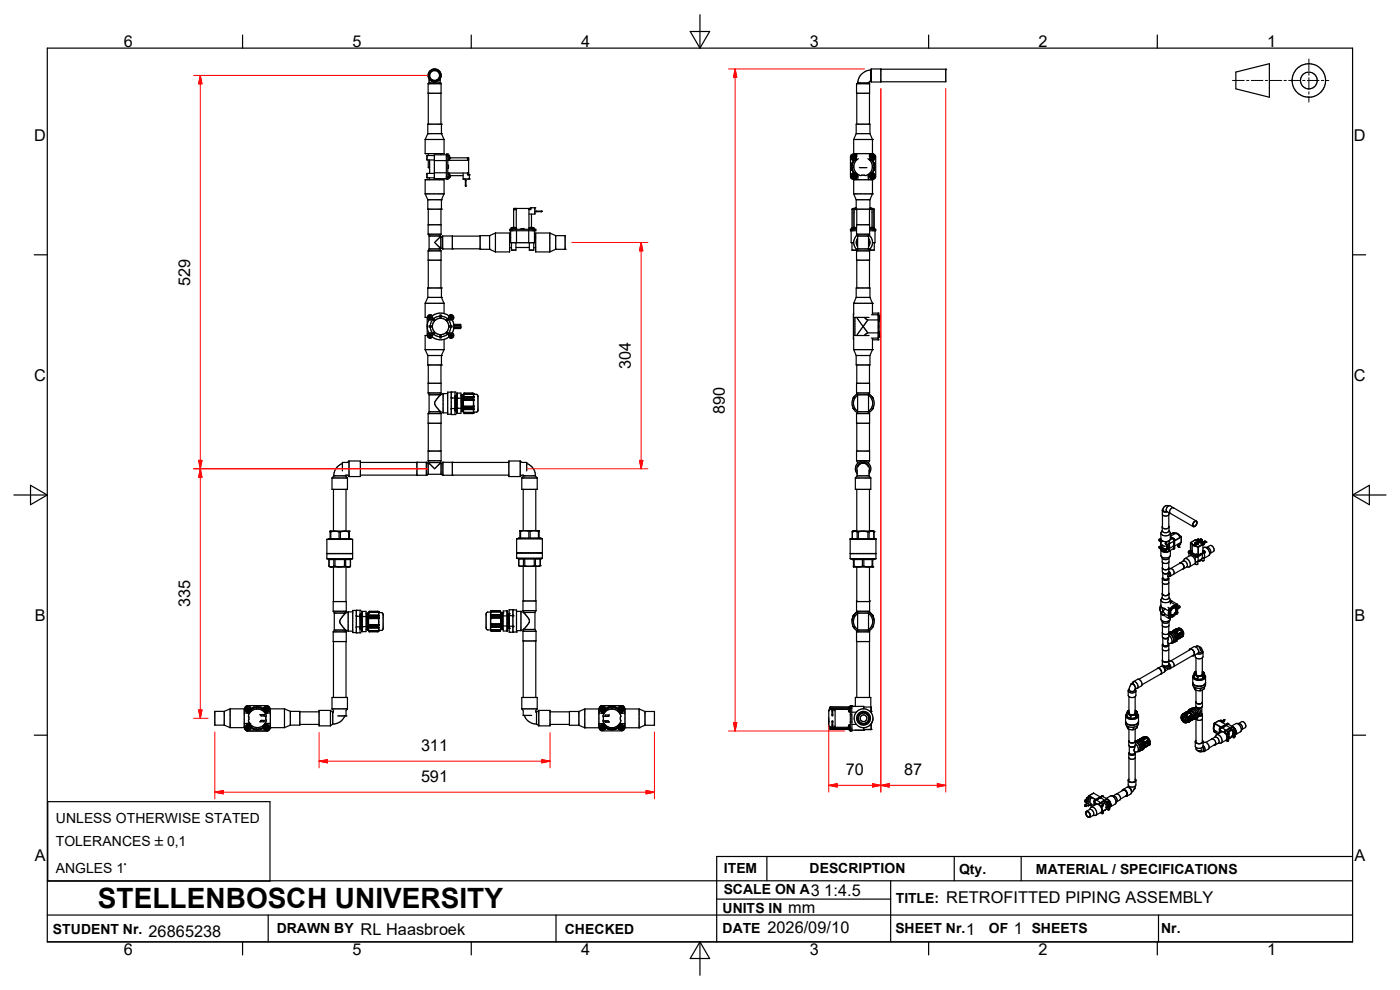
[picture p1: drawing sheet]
<svg xmlns="http://www.w3.org/2000/svg" width="297mm" height="210mm" viewBox="0 0 297 210" stroke-linecap="round" stroke-linejoin="round" font-family="sans-serif">
<defs><g id="words">
<text font-size="5.9" x="20.8" y="192.7">STELLENBOSCH UNIVERSITY</text>
<g font-size="3.5">
<text x="26.2" y="9.9">6</text>
<text x="74.8" y="9.9">5</text>
<text x="123.3" y="9.9">4</text>
<text x="171.8" y="9.9">3</text>
<text x="220.3" y="9.9">2</text>
<text x="268.8" y="9.9">1</text>
<text x="7.3" y="29.8">D</text>
<text x="287.2" y="29.8">D</text>
<text x="40.3" y="60.6" transform="rotate(-90 40.3 60.6)">529</text>
<text x="7.3" y="80.8">C</text>
<text x="133.9" y="78.4" transform="rotate(-90 133.9 78.4)">304</text>
<text x="287.2" y="80.8">C</text>
<text x="153.8" y="87.8" transform="rotate(-90 153.8 87.8)">890</text>
<text x="7.4" y="131.7">B</text>
<text x="40.3" y="128.8" transform="rotate(-90 40.3 128.8)">335</text>
<text x="287.3" y="131.7">B</text>
<text x="89.3" y="159.3">311</text>
<text x="89.3" y="165.9">591</text>
<text x="179.4" y="164.4">70</text>
<text x="191.8" y="164.4">87</text>
<text x="7.4" y="182.7">A</text>
<text x="287.3" y="182.7">A</text>
<text x="172" y="190">3 1:4.5</text>
<text x="200.7" y="191.6">RETROFITTED PIPING ASSEMBLY</text>
<text x="162.8" y="197.9">2026/09/10</text>
<text x="167.2" y="193.7">mm</text>
<text x="26.2" y="202.6">6</text>
<text x="31.5" y="198.7">26865238</text>
<text x="74.8" y="202.6">5</text>
<text x="76.5" y="198.4">RL Haasbroek</text>
<text x="123.3" y="202.6">4</text>
<text x="171.8" y="202.6">3</text>
<text x="205" y="198.3">1</text>
<text x="215.1" y="198.1">1</text>
<text x="220.3" y="202.6">2</text>
<text x="268.8" y="202.6">1</text>
</g>
<g font-size="3">
<text x="11.9" y="174.6">UNLESS OTHERWISE STATED</text>
<text x="11.9" y="179.5">TOLERANCES `0,1</text>
<text x="11.9" y="185.3">ANGLES 1~</text>
<text x="153.6" y="185.1">ITEM</text>
<text x="171.7" y="185.3">DESCRIPTION</text>
<text x="203.5" y="185.4">Qty.</text>
<text x="219.8" y="185.3">MATERIAL / SPECIFICATIONS</text>
<text x="153.5" y="189.7">SCALE ON A</text>
<text x="190" y="191.6">TITLE:</text>
<text x="58.7" y="198">DRAWN BY</text>
<text x="153.3" y="193.6">UNITS IN</text>
<text x="153.3" y="198">DATE</text>
<text x="189.9" y="198">SHEET Nr.</text>
<text x="209.8" y="198">OF</text>
<text x="218.9" y="198">SHEETS</text>
<text x="246.3" y="197.9">Nr.</text>
<text x="11.2" y="198.1">STUDENT Nr.</text>
<text x="119.8" y="198.1">CHECKED</text>
</g>
</g></defs>
<g fill="none" stroke="#000" stroke-width=".25">
<path d="M10 10.2h277v189.6h-277zM51.5 7.4v2.8M90.8 17.8h.1M90.8 19.8h.1M90.8 17.8l.1 8.5M90.8 17.8h2.8M90.8 19.8h2.8M91 16.8v.8M91 17.6h2.3M91 17.6l-.2 .2M91.1 17.6h.1M92.3 17.3a1.34 1.34 0 0 1-1.3-1.9 1.34 1.34 0 0 1 2.3-.2 1.34 1.34 0 0 1-.8 2.1 1.37 1.37 0 0 1-1.6-1.7 1.37 1.37 0 0 1 2.2-.7 1.37 1.37 0 0 1-.2 2.3l-.5 .2"/>
<path d="M93.3 17.6h.1M93.4 16.8v.8M93.4 17.6l.2 .2M93.6 17.8v8.5M100 7.4v2.8M146.4 6.7h4.2l-2.1 3.5zM148.5 3.1v7.1M181.7 17.8h2.8M181.7 17.8v2h2.8M181.8 19.8v6.5M181.9 17.6h2.4M181.9 17.6l-.2 .2"/>
<path d="M182 17.6h.1M184.3 17.6l.2 .2M184.5 17.8v8.5M184.7 14.9a2.96 2.96 0 0 0-2.8 2.7M184.7 14.9v2.3M184.7 17.2l.1 .2M184.7 17.2l-.4 .4M184.8 14.6v2.8M184.8 14.6h2.1v2.8h-2.1M184.8 14.6l-.1 .3M186.9 14.7h13.7M197 7.4v2.8"/>
<path d="M200.6 14.7h.1M200.6 14.7v2.6h-13.7M245.5 7.4v2.8M262.2 15.3l7.1-1.8v7.1l-7.1-1.8zM90.2 29.6h4M90.2 29.6v3h4v-3M90.6 37.7h.1M90.6 37.7h1.6M90.8 26.3h.1M90.8 28.3h.1M90.8 26.3h2.9M90.8 28.3h2.9"/>
<path d="M90.8 26.3v2M90.8 28.3l-.6 1.3M90.9 32.6v.4M90.9 33.9v1.7h.2M91.1 37.7v.4M91.1 33.9v2.9M92.2 33h-1.6v.9h1.6M92.2 36.8h-1.6v.9M92.2 36.7h2.5M92.2 34.1h2.5M93.3 37.9v.2M93.6 32.6v.2"/>
<path d="M93.7 26.3h.1M93.7 28.3h.1M93.7 26.3v2M93.7 28.3l.5 1.3M94.7 32.7h.1M94.7 32.8h-2.5v5.1h2.5M94.7 32.7v5.3h.3v-5.3M94.7 32.7h.3M95 32.7h.1M95 35.1h.1v.6h-.1M95 37.8h.3M95 32.9h.3"/>
<path d="M95.3 34h.1M95.3 34h-.3h4.4M95.3 36.7l.1 .5M95.3 32.9v1.1M95.3 36.7v1.1M95.3 32.9l.1 .2M95.4 37.3h.1M95.4 37.2h.1M95.4 37.6h.1M95.4 33.5h.1M95.4 33.4h.1M95.4 33.2v.2"/>
<path d="M95.4 37.3v.3M95.4 33.1v.1M95.4 33.4v.1M95.4 33.8h.1M95.4 37.2v.1M95.4 37.6l-.1 .2M95.4 33.8l-.1 .2M95.4 33.5h3.8M95.4 37.3h2.9M95.4 33.6v.2M98.3 38h.1M98.3 38h1.3"/>
<path d="M98.3 36.7v1.3M98.7 39.4l.1 .1 .1-.1M98.7 39.4h.2M98.7 38v1.4M98.7 38.3h.2M98.9 38v1.4M99.2 33.5h.1M99.2 34v-.5h.2v3.6M99.2 33.9h.2M99.2 33.8h.2M99.2 36.7v.4h.4M99.2 37h.2"/>
<path d="M99.2 36.9h.2M99.4 36.7h-4.4h.3M99.6 38h.1M99.6 37.1h.1M99.6 37.1v.9M180.8 36v.1M180.8 36.1h.1M180.8 36.1l.2 .6a.63 .63 0 0 0-.4 .8 .63 .63 0 0 0 .9 .3M180.8 34.6v.1M181.1 29.6h4M181.1 29.6v3h4M181.1 35.5h-.3a1.1 1.1 0 0 0 .9 1.4l.3 .5"/>
<path d="M181.3 38v.1M181.5 32.9h.1M181.5 37.8h.1M181.5 32.9a.63 .63 0 0 0-.9 .3 .63 .63 0 0 0 .4 .9l-.3 .8 .1 1.2M181.6 28.3v-2h3v2M181.6 28.3h3M181.6 28.3l-.5 1.3M181.8 32.7h-.9l-.5 .4v4.3l.1 .3 .4 .3h1.1M181.8 33.9v-.1l-.1 .1a1.06 1.06 0 0 0-.9 1.3h.3M181.8 32.6v.6l-.3-.3M182 37l.5 .2h.3M182 37v1.1"/>
<path d="M182 37.5l-.2-.1-.3 .4M182.1 33.7a1.97 1.97 0 0 0-.1 3.3M182.3 35.6h1.6M182.8 37.2h.6M182.8 37.2h.1M183.4 37.2h.1M184.1 33.7a1.91 1.91 0 0 1 1 2 1.91 1.91 0 0 1-1.7 1.5M184.2 37v1.1M184.4 33.2a.63 .63 0 0 1 1.1-.1 .63 .63 0 0 1-.3 1l.4 1.1-.2 .9M184.4 33.8l.6 .3 .2 .3 .2 .8h-.3M184.5 32.7h.8l.5 .4v4.3l-.1 .3-.4 .3h-1.1M184.5 32.6v.6"/>
<path d="M184.5 33.8v.1M184.6 28.3l.5 1.3M184.9 38v.1M185.1 35.5h.3a1.1 1.1 0 0 1-.9 1.4l-.3 .5M185.1 29.6h.1M185.1 32.6h.1M185.1 38.1h.1M185.1 38.1h-4v3M185.1 29.6v3M185.1 38.1v3M185.4 36.1l-.2 .6a.64 .64 0 0 1 .2 1 .64 .64 0 0 1-1-.3l-.2 .1M185.4 34.6l.1 .1"/>
<path d="M185.5 36l-.1 .1M7.3 54.1h2.7M90.2 41.1v-3h4v3M90.2 41.1h4M90.2 41.1l.6 1.3M90.8 44.4h.1M90.8 42.4h.1M90.8 42.4v2M90.8 44.4h2.9M90.8 42.4h2.9M90.8 49.7h.1M90.8 47.7h.1"/>
<path d="M90.8 55.2h.1M90.8 53.2h.1M90.8 53.2l.1 7.9M90.8 49.7h2.8M90.8 47.7h2.8M90.8 55.2h2.8M90.8 53.2h2.8M90.8 49.7l.2 .4M90.9 44.4l-.1 5.3M91 50.1v2.7M91 50.1h2.4M91 52.8h2.4"/>
<path d="M91 52.8l-.2 .4M93.3 50.3l-1.1 1.1 1.2 1.2M93.3 50.3h.2M93.4 50.1v.2M93.4 52.6v.2M93.4 52.6h.1M93.4 52.8l.2 .4M93.5 50.3h.1M93.5 50.3v2.3M93.5 52.6l.4 .2M93.6 44.4v5.3M93.6 53.2v7.9"/>
<path d="M93.6 49.7l-.2 .4M93.7 44.4h.1M93.7 42.4h.1M93.7 42.4v2M93.9 52.8h.1M93.9 50.1v2.7M93.9 50.1l-.4 .2M93.9 50.1h8M93.9 52.8h2.1M94.2 41.1l-.5 1.3M96 52.8h.1M96 50.1v2.7"/>
<path d="M96 52.8h5.9M101.9 52.9h.1M101.9 52.9h2M103.9 52.9h.1M103.9 50h-2v2.9M103.9 50v2.9M103.9 52.9l1.2 .5M105.1 49.4h3v4h-3M105.1 49.4v4M105.1 49.4l-1.2 .6M108.1 50.3h.2M108.1 52.6h.4"/>
<path d="M108.3 48.9v2.6h5.1v-2.6M108.4 48.4h1.1M108.4 48.4v.2M108.5 53.1h.1M108.5 51.5v1.6M108.7 48.3h.1M108.7 48.3h.2M108.7 48.3l-.3 .1M108.9 48.3h.1M109 44.5h.5M109 48.2h.1M109 48.2v.1"/>
<path d="M109 48.3h.1M109.1 48.2l.2 .1M109.3 48.3h.1M109.3 44.2v.3M109.3 48.3l.2 .1M109.4 44.2v.3M109.5 52.5h2.8M109.5 51.5v1.6h-1M109.5 44.2v4.4v-.2M109.6 48.9v2.6M110.5 48.6v-.1h.7v.1M112.2 48.9v2.6"/>
<path d="M112.2 44.2v4.4M112.3 53.1h.1M112.3 51.5v1.6M112.4 44.2v.3M112.4 48.3h.3M112.4 48.3l-.2 .1h1.1M112.4 48.3h.1M112.5 48.3h.1M112.6 44.1h.1M112.6 44.2h-3.6v4.1M112.6 44.1v.4h-.4M112.6 44.1h.9"/>
<path d="M112.7 48.3h.1M112.8 45.4v2.9M112.8 48.3h.1M112.8 48.2v.1M112.9 48.2l.2 .1M113.1 48.3h.1M113.1 48.3l.2 .1M113.2 51.5v1.6h-.9M113.2 52.6h.4M113.3 48.4v.2M113.4 50.3h.2M113.5 44.1h.1"/>
<path d="M113.5 44.8h1.5l-1.5 .1M113.5 44.1v1.3h-1.3M113.5 48.6h.1M113.5 48.9h.1M113.5 48.6h-5.3v.3h5.3M113.5 48.6v.3M113.8 44.8v.1M114.9 44.8v.1M116.6 49.4v4M116.6 49.4h-3v4h3M116.6 49.4l1.3 .6M117.9 52.9h.1"/>
<path d="M117.9 50h2v2.9M117.9 50v2.9M117.9 52.9h2M117.9 52.9l-1.3 .5M119.9 52.9h.1M180.6 48.9v2.6h.5M180.7 48.4l-.1 .2M180.8 53.1h.1M180.8 51.5v1.6M180.9 48.3h.1M180.9 48.3l-.2 .1M181.1 41.1h4"/>
<path d="M181.1 41.1l.5 1.3M181.2 48.3h.1M181.2 48.3h-.3M181.2 44.2v4.1M181.3 48.3h.1M181.3 48.3h.2M181.5 48.3h.1M181.5 48.3l.2 .1h-1M181.6 44.2h-.6l-.2 .2v4M181.6 44.1l-.3 .1M181.6 42.4v2h3v-2M181.6 42.4h3"/>
<path d="M181.7 52.8v.3h-.9M181.7 48.6h-1.3v.3h1.3M181.7 49.7h2.8M181.7 53.2v2h2.8M181.7 53.2h2.8M181.7 49.7l.2 .4M181.8 44.5h-.8v3.8M181.8 44.4v3.3M181.8 55.2v5.9M181.8 49.8v.1M181.8 49.9a1.99 1.99 0 0 0 0 3.1M181.9 50.1h2.4"/>
<path d="M181.9 52.8h2.4M181.9 50.1v2.7M181.9 50.5a1.44 1.44 0 0 0 0 1.8M181.9 50.7l-.2 .6 .2 .9M181.9 52.8l-.2 .4M184.3 50.1h.1M184.3 52.8h.1M184.3 50.5a1.45 1.45 0 0 1 0 1.8M184.3 50.1v2.7M184.3 50.7l.2 .6-.2 .9M184.3 52.8l.2 .4M184.4 49.8a2.07 2.07 0 0 1 0 3.2"/>
<path d="M184.5 44.5h.7v3.8M184.5 44.4v5.3M184.5 48.6h1.3v.3h-1.3M184.5 47.7h-2.8v2M184.5 53.2v7.9M184.5 49.7l-.2 .4M184.5 53.1h.1M184.5 52.8v.3M184.6 44.2h.6l.3 .3v3.9M184.6 44.1l.3 .1M184.7 48.3h.1M184.7 48.3l-.2 .1h1"/>
<path d="M184.9 48.2h.1M184.9 48.2l-.2 .1M184.9 48.3h.1M184.9 48.3h.2M184.9 48.2v.1M185 44.2v4.1M185 48.3h.3M185.1 48.3h.1M185.1 41.1h.1M185.1 41.1l-.5 1.3M185.3 48.3h.1M185.3 48.3l.2 .1"/>
<path d="M185.5 51.5v1.6h-1M185.5 48.4l.1 .2M185.6 48.9v2.6h-.5M287 54.1h2.7M90.2 64.3v3h.5l-.1 3.9h-.4v3M90.2 64.3h4M90.2 74.2h4M90.2 74.2l.6 1.2M90.6 69.4l.4 1.2a.59 .59 0 0 0-.2 .9 .59 .59 0 0 0 .9 0 2.87 2.87 0 0 0 3.5 0 .6 .6 0 0 0 .9 0 .6 .6 0 0 0-.1-.9l.3-1.2M90.8 61.1h.1M90.8 63.1h.1M90.8 77.4h.1"/>
<path d="M90.8 75.4h.1M90.8 61.1v2M90.8 75.4v2M90.8 61.1h2.9M90.8 63.1h2.9M90.8 63.1l-.6 1.2M90.8 77.4h2.9M90.8 75.4h2.9M90.9 77.4l-.1 6M91 67.3l.3-.2 .2 .3-.3 .2zM91 71.1l.3-.2 .2 .3-.3 .2zM91.3 69.4l.2 .8 .3 .5"/>
<path d="M91.7 69.1h-.7v.3h.7M91.7 69.1v.3M91.7 69.4l.5 1M91.8 67.8l-.3 .5-.2 .8M92 70.9l.5 .3 .8 .3M92.2 70.4l-.5 .5a.51 .51 0 0 0-.9-.1 .51 .51 0 0 0 .3 .8 .51 .51 0 0 0 .7-.5l-.1-.1h.1l.5-.4M92.2 70.4l.1 .2M92.2 68.1l-.5 1M92.3 67.9l-.5-.5-.1 .1a.51 .51 0 0 0-.5-.6 .51 .51 0 0 0-.4 .7 .51 .51 0 0 0 .8 .1l.1-.1 .5 .5M92.3 67.9l-.1 .2M92.3 70.6l1 .4M93.3 67.5v-.7h.3v.7"/>
<path d="M93.3 71v.7h.3v-.7M93.3 71h.3M93.3 67.1l-.8 .2-.5 .3M93.3 67.5l-1 .4M93.3 67.5h.3M93.6 77.4v6M93.6 67.1l.8 .2 .5 .3M93.6 67.5l1 .4M93.7 61.1h.1M93.7 63.1h.1M93.7 77.4h.1M93.7 75.4h.1"/>
<path d="M93.7 61.1v2M93.7 75.4v2M93.7 63.1l.5 1.2M94.2 64.3v2.2M94.2 72v2.2M94.2 74.2l-.5 1.2M94.6 67.9l.5-.5 .1 .1a.51 .51 0 0 1 .5-.6 .51 .51 0 0 1 .4 .7 .51 .51 0 0 1-.8 0l-.5 .5M94.6 67.9l.2 .2M94.6 70.6l-1 .4M94.8 70.4l.5 .5a.51 .51 0 0 1 .8 0 .51 .51 0 0 1-.4 .8 .51 .51 0 0 1-.5-.7h-.1l-.5-.4M94.8 68.1l.4 1M94.9 70.9l-.5 .3-.8 .3"/>
<path d="M95.1 67.8l.3 .5 .3 .8M95.2 69.1h.7v.3h-.7M95.2 69.4l-.2 .6-.4 .6M95.2 69.1v.3M95.4 67.3l.4-.2 .1 .3-.3 .2zM95.4 71.1l.4-.2 .1 .3-.3 .2zM95.7 69.4l-.3 .8-.3 .5M96.3 68.8v.3M96.3 68.8l-.3-.9a.59 .59 0 0 0 .1-.9 .59 .59 0 0 0-.9 0 2.87 2.87 0 0 0-3.5 0 .58 .58 0 0 0-.9 0 .58 .58 0 0 0 .2 .9l-.4 1.2M96.3 68.8h1.4v.6M96.3 69.1v.3M96.3 69.4h1.4"/>
<path d="M96.3 69.1h1.4M97.7 69.4h.1M97.7 69.5v.2h-1.4M181.1 64.3h4M181.1 74.2h4M181.1 64.3v2.6M181.1 71.6v2.6M181.1 74.2l.5 1.2M181.1 66.6v5.3M181.2 67.3h3.2M181.2 71.2h3.2M181.4 67.3v3.9"/>
<path d="M181.6 63.1v-2h3v2M181.6 63.1h3M181.6 75.4v2h3v-2M181.6 75.4h3M181.6 63.1l-.5 1.2M181.8 77.4v3.9M181.8 67.3l1.3 1.9M183.1 69.2l-1.3 2M183.1 69.2l1 1.4M183.5 67.3l.6 .6M184.1 70.6h2.2M184.1 67.9l-1 1.3"/>
<path d="M184.1 70.6l-.6 .6M184.5 77.4v6M184.6 63.1l.5 1.2M184.9 66.8h1.4M185.1 64.3h.1M185.1 74.2h.1M185.1 72.1h1.2M185.1 66.4h1.2M185.1 64.3v2.4M185.1 71.8v2.4M185.1 74.2l-.5 1.2M186.3 72.1h.1"/>
<path d="M186.3 66.4h.1M186.3 66.8h.1M186.3 69.1h.2M186.3 69.4h.2M186.3 70.6l.1 .1M186.3 66.8l.3 .3M186.3 66.4v5.7M186.4 67.9l.1 .1M186.4 67.8l-2.3 .1M186.4 70.7h.1M186.4 67.8l.1 .1M186.5 68.1h.1"/>
<path d="M186.5 70.4h.1M186.5 67.8v2.9M186.5 70.4l-.1 .2M186.5 70.6l-.1 .1M186.5 70.7l.1 .2M186.6 70.9h.1M186.6 71.4h.1M186.6 67.1h.1M186.6 67.6h.1M186.6 70.9v.5M186.6 67.1v.5M186.6 71.4l-.3 .3h-1.4"/>
<path d="M186.6 67.6l-.2 .2M72.6 98.3a2.79 2.79 0 0 0-1.8 2.6M74 97.8v3.3M74 97.8h2.5v3.3h-2.5M74 97.8l-.3 .3h-1.1v1.8M76.5 98.1h11.9M88.4 98.1h.1M88.4 98.1v2.7M88.4 98.1h2.1M90.5 98.1h.1M90.5 98.1v2.7M90.5 98.1l.3 .2"/>
<path d="M90.8 95.7h.1M90.8 97.7h.1M90.8 81.3h.1M90.8 89.8h.1M90.8 83.4h.1M90.8 87.7h.1M90.8 95.7h2.8M90.8 97.7h2.8M90.8 97.7l.2 .4M90.8 87.7v10M90.8 98.3v2.3M90.8 98.3h.2"/>
<path d="M90.8 81.3h2.8M90.8 89.8h2.8M90.8 83.4h2.8M90.8 87.7h2.8M90.8 83.4l.2 .3M91 98.3l1.2 1.1 1.1-1.1M91 98.1h2.4M91 83.7v3.7M91 98.1v.2M91 83.7h2.4M91 87.4h2.4M91 87.4l-.2 .3"/>
<path d="M93.4 83.7l-.7 1a1.19 1.19 0 0 0 .2 2l.5 .6M93.4 98.3h-.1M93.4 87.3v.1M93.4 98.1v.2M93.4 98.3h.2M93.4 87.3l.6 .3M93.4 87.4l.2 .3M93.6 97.7l-.2 .4M93.6 87.7v10M93.6 98.3v2.3M93.6 83.4l-.2 .3M94 98.1h.1"/>
<path d="M94 98.1v2.7M94 98.1l-.4 .2M94 98.1h2M94 83.5v4.1M94 83.5h1M94 87.6h1M94 83.5l-.6 .3M95.7 87.9h.1M95.7 84.4h.1M95.7 83.2h.1M95.7 83.2v4.7M95.7 84.4h.8"/>
<path d="M95.7 86.7h.8M95.7 87.9h.8M96 98.1h.1M96 98.1h12M96 98.1v2.7M96.5 87.1h.1M96.5 83.2h.1M96.5 87.9h.1M96.5 83.2h-1.5v4.7h.7M96.5 83.2v1.2M96.5 84.4v3.5M96.5 85.6l.1 1.4"/>
<path d="M96.6 86.8v.1M96.6 84h.1M96.6 84l.1 .1M96.6 84l.1 3.1M96.6 87l-.1 .1M96.6 87l.1 .1M96.6 84l-.1 .1M96.7 87.1h.1M96.8 84h.1M96.8 84l-.1 .1M97 86.6h.1M97 84.5h.1"/>
<path d="M97 83.4h-.2v4.3h1v-4.3h-.8v4.3M97 86.6h.8M97 84.5h.8M97.8 83.8h.1M97.8 87.3h.1M97.9 83.8v3.5M97.9 83.8v.1M97.9 87.3h.1M97.9 83.9l.1 3.2M98 87v.1M98 87.2h.1M98 83.8l-.1 .1"/>
<path d="M98 83.8v.9M98 87.2l.1 .1M98 83.8l.1 .1M98 87.2l-.1 .1M98 83.9l.1 3.4M98 86.2l.1 .2M98 84.9l.1 .2M98.1 86.7v.6M98.1 87.3h.1M98.1 83.9v1.7M98.2 87.2h.1M98.2 83.8l.1 .1"/>
<path d="M98.2 83.8v3.3M98.2 84.3v.1M98.2 87.2l.1 .1M98.2 83.8l-.1 .1M98.2 87.2l-.1 .1M98.2 83.8h.1M98.2 85.9v.1M98.2 84.7v.1M98.2 86.3l.1 .1M98.3 83.9h.1M98.5 83.4l-.2 .3v3.7l.2 .3M98.5 83.4h1.8"/>
<path d="M98.5 87.7h1.8M98.5 84.5l-.2 .8 .2 1.3M98.5 83.4l-.2 .4 .2 .7M98.5 86.6l-.2 .5 .2 .6M98.5 84.5h1.8M98.5 86.6h1.8M98.6 84.3h.1M98.6 84.2h.1M98.6 87.6h.1M98.6 87.5h.1M98.6 87.6h1.8M98.6 84.3h1.8"/>
<path d="M98.6 87.6h1.8l-.1 .1M98.6 84.2h1.8M98.6 83.5h1.8M98.6 84.7l1.8 .2-1.8-.1M98.6 86.3h1.8M98.6 86.3l1.8 .1M98.6 87.5h1.8M98.6 84.8h1.8M98.6 86.8h1.8M100.3 83.4l.1 .1M100.3 84.5l.1 .2M100.3 86.6l.1 .2"/>
<path d="M100.3 83.4l.2 .2M100.4 84.3h.1M100.4 84.7h.1M100.4 83.5l-1.8 .1h1.8l.1 .1M100.4 84.3l-.1 .2M100.4 84.7h-1.8v.2h1.8M100.4 86.8l-1.8 .1h1.8l.1 .1M100.4 83.5h.1M100.4 86.7v.1M100.4 86.4l-.1 .2M100.4 84.8h.1M100.4 87.6h.1"/>
<path d="M100.4 86.3h.1M100.4 86.8h.1M100.4 84.2h.1M100.4 84.9h.1M100.4 86.2h.1M100.4 86.2h-1.8v.2h1.8M100.4 84.2v.1M100.4 84.3v.1M100.4 86.2v.1M100.4 87.5v.1M100.4 84.9l.1 .3M100.4 87.5h.1"/>
<path d="M100.5 87.4h.1M100.5 84.1l-.1 .1M100.5 83.6v3.8M100.5 87.4l-.1 .1M100.5 85.9l-.1 .3M100.5 83.6l.6 .1 .3 .2v3.3l-.3 .2h-.6M100.5 87.4l-.2 .3M110.4 97.8h-2.4v3.3h2.4M110.4 97.8v3.3M110.4 97.8l.3 .3h1v1.8M111.7 98.3a2.77 2.77 0 0 1 1.9 2.6M181 86.5v.2"/>
<path d="M181 84.4h.1M181 84.4v.2M181 86.6v.1M181.1 86.8h.1M181.1 86.8l.1 .1M181.2 86.9l.6 .6M181.2 84.2l-.1 .1M181.7 97.7h2.8M181.7 87.7v2.1h2.8M181.7 83.4h2.8M181.7 87.7h2.8M181.7 97.7l.2 .4"/>
<path d="M181.7 83.4l.2 .3M181.8 89.8v5.9M181.8 83.6a2.31 2.31 0 0 0-.6 3.3M181.8 99.8v1.1M181.8 99.9a1.35 1.35 0 0 1 1.3-1.8 1.35 1.35 0 0 1 1.3 1.8M181.9 98.1h.2M181.9 83.7h2.4M181.9 87.4h2.4M181.9 83.7v3.7M181.9 98.1v.2M181.9 83.8a2.05 2.05 0 0 0 0 3.4M181.9 87.4l-.2 .3"/>
<path d="M182 99.1a1.18 1.18 0 0 1 1.1-.8 1.18 1.18 0 0 1 1.1 .8M182.1 98.1a1.67 1.67 0 0 0-.3 2.4M182.1 98.1a1.65 1.65 0 0 1 2 0M184.1 98.1h.2M184.1 98.1a1.67 1.67 0 0 1 .3 2.4M184.3 83.7h.1M184.3 87.4h.1M184.3 83.7v3.7M184.3 98.1v.2M184.3 83.8a2.05 2.05 0 0 1 0 3.4M184.3 87.4l.2 .3M184.4 83.6a2.34 2.34 0 0 1 0 3.9"/>
<path d="M184.4 99.8v1.1M184.5 95.7h-2.8v2M184.5 81.3h-2.8v2.1M184.5 97.7l-.2 .4M184.5 87.7v10M184.5 83.4l-.2 .3M185 84.2l.1 .1M185.1 84.3h.1M185.1 86.8h.1M185.1 86.8l-.1 .1M185.2 84.4h.1M185.2 86.6v.1"/>
<path d="M185.2 86.7h.1M185.2 84.5v.1M185.2 86.5v.2M2.9 105h7.1M6.5 102.9l3.5 2.1-3.5 2.1zM69.3 114.4l.5-.1h4.6l.4 .1M69.3 117.4h5.5M69.3 114.4h5.5M69.3 114.4v4.1M69.3 118.5h5.5M69.3 118.5l.5 .2M69.8 118.7h4.6"/>
<path d="M69.8 118.7v1.4M70 112.7h.1M70 112.7h4.1M70 112.9h.2M70 112.7v1.6M70.2 112.9v1.4M70.4 101.4v2.4h3.3v-2.4M70.4 101.4h3.3M70.7 103.8v8.9M70.8 100.9h2.5M70.8 100.9l-.4 .5M70.8 118.7v1.4"/>
<path d="M70.8 112.7l-.6 .2M71 112.7l.9 .2M71.1 118.7v1.4M71.9 112.9h.3M71.9 112.9v1.4M72.2 112.9v1.4M73.1 118.7v1.4M73.1 112.7l-.9 .2M73.3 112.7l.7 .2M73.3 100.9l.4 .5M73.3 100.9l.1-.1h.3l.3 .3M73.3 118.7v1.4"/>
<path d="M73.4 103.8v8.9M74 112.9h.1M74 112.9v1.4M74.1 112.7h.1M74.1 112.7v1.6M74.3 118.7v1.4M74.8 114.4v4.1M74.8 118.5l-.4 .2M76.5 100.8h11.9M88.4 100.8h.1M88.4 100.8h2.1M90.5 100.8h.1"/>
<path d="M90.8 100.6h2.8M90.8 100.6l-.3 .2M93.6 100.6l.4 .2M94 100.8h.1M94 100.8h2M96 100.8h.1M96 100.8h12M109.6 117.3h5.5M109.6 114.3h5.5M109.6 114.3v4.1M109.6 118.4h5.5M109.6 118.4l.4 .2"/>
<path d="M110 118.6h4.6M110 120h.1M110 118.6v1.4M110 120l.3 .1M110.3 112.6h.1M110.3 112.6h4.1M110.3 112.7h.1M110.3 112.6v1.6M110.4 112.7v1.5M110.7 101.4v2.4h3.3v-2.4M110.7 101.4h3.3M110.9 112.6l-.5 .1"/>
<path d="M111 103.8v8.8M111.1 120h.2M111.1 118.6v1.4M111.1 120l-.4 .1M111.1 100.9h.1M111.1 100.9h2.5M111.1 100.9l-.4 .5M111.1 100.9l-.1-.1h-.3l-.3 .3M111.3 118.6v1.4M111.3 120l.5 .1M111.5 112.6l.7 .1M112.2 112.7v1.5"/>
<path d="M112.2 112.7h.3M112.5 112.7v1.5M113.2 112.6l-.7 .1M113.3 120h.3M113.3 118.6v1.4M113.3 120l-.7 .1M113.6 112.6l.6 .1M113.6 100.9l.4 .5M113.6 118.6v1.4M113.6 120l.4 .1M113.7 103.8v8.8M114.2 112.7h.2"/>
<path d="M114.2 112.7v1.5M114.4 112.6v1.6M114.6 114.2h.1M114.6 118.6h.1M114.6 120h.1M114.6 114.2h-4.6l-.4 .1M114.6 114.2l.5 .1M114.6 118.6v1.4M114.6 120l-.2 .1h-4.1M114.6 120l-.4 .1M115.1 114.3v4.1M115.1 118.4l-.5 .2"/>
<path d="M180.4 114.3h.3M180.4 117.4h5.4M180.4 118.5h5.4M180.4 114.3v4.2M180.4 118.5l.4 .2M180.8 112.7h.1M180.8 114.3h.1M180.8 112.9h.1M180.8 118.7h.1M180.8 114.3h4.6M180.8 114.3l-.4 .1h5.4l-.4-.1M180.8 112.7v1.6"/>
<path d="M180.8 114.2l-.4 .1M181.1 112.6h.7M181.1 118.7v1.5M181.1 112.6l-.3 .1M181.2 118.7v1.4M181.2 112.6h-.1M181.2 112.7l-.4 .2M181.5 101.4v2.4h3.2v-2.4M181.5 101.4h3.2M181.5 112.7l.3 .2M181.8 103.8v8.9l-.4-.1M181.8 100.9h2.6"/>
<path d="M181.8 112.9h.3M181.8 100.9l-.3 .5M181.8 112.9v1.4M182.1 112.9v1.4M182.9 112.7l-.8 .2M183 118.7v1.4M183.3 118.7v1.4M183.3 112.7l.8 .2M184.1 112.9h.3M184.1 112.9v1.4M184.4 112.9v1.4M184.4 100.9l.3 .5"/>
<path d="M184.5 112.6h.6M184.5 103.8v8.9l.3-.1M184.8 112.7l-.4 .2M185 112.7l.4 .2M185 118.7v1.4M185.1 112.6l.3 .1M185.1 112.6h.1M185.1 112.7h.1M185.1 112.7h-4l-.3 .2M185.1 118.7v1.5M185.1 112.7l.3 .2M185.4 112.7h.1"/>
<path d="M185.4 114.3h.1M185.4 112.9h.1M185.4 112.7v1.6M185.4 114.2l.4 .1M185.5 114.3h.3M185.8 118.5l-.4 .2h-4.6M185.8 114.3v4.2M246 116.1l.1 .2zM246 116l.2 .1v.3M246 114.5l.1 .2zM246 114.4l.2 .1v.3M246 114.4a.24 .24 0 0 0-.1 .3 .24 .24 0 0 0 .3 .1"/>
<path d="M246 116a.24 .24 0 0 0-.1 .2 .24 .24 0 0 0 .3 .2M246.1 114.7h.1M246.2 116.4l.4-.3-.3 .4 .1 1.5M246.3 116.7a1.03 1.03 0 0 0 1.2 .4M246.3 114.2l-.4 .2M246.3 113.1a1.18 1.18 0 0 0 2 0M246.3 118l.4 .5a.99 .99 0 0 0 1.3-.1l.2-.4M246.3 115.7l.5 .6M246.3 115.7l-.4 .3M246.4 115.8l.1 .3M246.4 118a1.34 1.34 0 0 0 1.8 0M246.5 116.8h.1"/>
<path d="M246.5 114.7l-.1 .1M246.5 114.8l-.3 .4 .1 .5M246.5 114.6l-.3 .2M246.5 116.7v.1M246.5 116.8l.1 .1M246.5 116.6h.1M246.5 116.5v.2M246.5 114.7v.1M246.5 116.8l.8 .3M246.5 116.7h.1M246.5 116.6l.3 .3 .5 .1-.6-.1M246.5 116.5l.2 .4"/>
<path d="M246.6 116.4l-.1 .1M246.6 116.4l-.1 .2M246.6 114.7l.5 .2 .7-.1M246.6 112.5l-.3 .5v1.3l.3 .4M246.6 114.7l-.1 .1M246.6 118.4v.8a.91 .91 0 0 0 1.4-.1v-.7M246.6 116.9h.1M246.6 108.3a.83 .83 0 0 0 1.1 .3M246.6 116.8h.1M246.6 114.8a.57 .57 0 0 0-.2 1M246.6 116.2l.2 .1M246.6 111.6v1.1a.87 .87 0 0 0 1.4-.1v-.8"/>
<path d="M246.6 109.2a.88 .88 0 0 0 1.4 0M246.6 115.6l.6 .3M246.6 109.2v2.6M246.6 119.3v1.2M246.6 116.2l-.2 .3 .1 .3M246.7 116.9h.1M246.7 116.3l-.1 .1M246.7 116.3l.1 .4 .4 .2M246.7 108l-.1 .2v1M246.7 108a.52 .52 0 0 0 .3 .5 .52 .52 0 0 0 .6 0M246.8 116.3h.1M246.8 116.3l.2 .2"/>
<path d="M246.9 117h.1M247 116.5h.1M247 116.5h.5M247.2 115.2h.1M247.2 116.9l.1 .1M247.3 116.7l-.1 .2M247.3 115.2l.5-.3 .3 .1v.3l-.6 .3M247.3 115.2v.2l.2 .2M247.3 116.7l.6-.3 .2 .1v.3l-.6 .3M247.3 116.7l.2 .1v.3M247.3 115.1h.1M247.3 116.9v.1"/>
<path d="M247.3 115.2l.2 .2v.2M247.3 115.2h.1M247.3 117l.1 .1M247.3 115.3l.2 .2zM247.3 116.8l.1 .2zM247.3 115.3h.1M247.5 115.6a.51 .51 0 0 1 0 .6 .51 .51 0 0 1-.5 .3M247.6 115.5l.1 .6-.2 .4M247.7 116.5h.1M247.8 116.3l-.1 .2M247.8 116.3h.1M247.9 116.9l-.2 .1"/>
<path d="M247.9 114.8l.1 .1M247.9 115.3l.2 .6-.1-.1M247.9 116.9h.1M248 116.9h.1M248 115.8v.4M248 108.7v3.1M248 119.3v2.1M248 111.6a.73 .73 0 0 1-.6 .6 .73 .73 0 0 1-.8-.2v-.2M248 107.3h-.1a.92 .92 0 0 0-1.2 .7M248 116.4l.1 .4M248 112.5l.3 .5v1.3l-.5 .5M248 116.2l-.5 .3"/>
<path d="M248 116.2l-.2 .1M248.1 116.1l-.3 .2M248.1 115.7l-.1 .1M248.1 115l-.1 1.4M248.1 116.8v.1M248.2 116.8l-.7 .3M248.2 114.6l.5-.3 .4 .4-1 .6M248.3 108.9l-.7-.4a.79 .79 0 0 1 .6-1.2l5.6 3.2M248.3 108.9h.1M248.3 108.9l4.8 2.8M248.3 114l.1 .1M248.3 113.9l.1 .1"/>
<path d="M248.3 116.8l-.1 1.2M248.4 114.1l.2 .2M248.4 114v.1M248.4 114l.6 .2M248.4 114l.5 .3M248.9 114.3l.2 .3v1.8h-.2M248.9 115.9l.1 .4-.9 .6M248.9 115.9l-.9 .5M248.9 114.9l.1 .2M249 115.1l-.1 .8M249 115.1v.1M249 113h.1"/>
<path d="M249 113v.4M249 115.7h.1M249 113l-.7 .4M249 114.2l.1 .1M249 114.2l-.1 .1M249 114.2l.2 .3M249 107.8a.74 .74 0 0 0-.7 .3 .74 .74 0 0 0 0 .8M249.1 113l.3 .1M249.1 113l.2 .2M249.1 113l-.8 .4M249.2 114.4v1.9l-.1 .2M249.2 114.6l-.1 .1"/>
<path d="M249.2 116.3h-.1M249.4 113.2h.2M249.4 113.2l-1.1 .6M249.5 113.1h.2M249.5 113.1l-.1 .1M249.6 113.2l.3 .2M249.7 113.1v.1M249.7 113.1l-.1 .1M249.8 115.5l.2 .1M249.8 115.9h.1M249.8 115.9l.4 .2M249.8 115.5v.4"/>
<path d="M249.9 113.3l.3 .2zM250 115.6h.2M250 115.4v.2M250 115.8v.1zM250 115.9h.1M250 113.5l.3 .5M250.1 113.6l.3 .2M250.2 116.1h.1M250.2 113.5v.1M250.2 115.3v.8M250.2 113.6l.3 .1M250.2 113.6h-.1"/>
<path d="M250.2 115.6v.5M250.3 115.5l-.1 .1M250.3 119.4l.7-.4a.84 .84 0 0 1 .8 1.3l-.7 .4M250.3 119.4l-.1 .1M250.3 119.4l.5 .1 .3 .4M250.4 113.8l-1.2 .9M250.4 113.8h.1M250.4 115.1v.4M250.4 115.5l-.2 .1M250.5 115.1l-.1 .4M250.5 113.7l-.1 .1M250.5 113.7v.1"/>
<path d="M250.5 113.8h.1M250.5 113.8h-.1M250.6 115h.1M250.6 113.8v.1M250.6 113.9l-1.4 .8M250.6 115l-1.4 .8M250.6 113.9v1.1M250.6 113.9h.1M250.9 119.7l-.6-.2-1.9 1.1M251 119l.2-.4a.9 .9 0 0 1 1.3 .9l-.1 .7-.7 .1M251 119.8l.1 .1M251.1 119.9v.7"/>
<path d="M251.3 118.5l1.1-.6a1.13 1.13 0 0 1 1.2 1.1l.1 .7 .3 .1 .1-.1v-.6l.5-.1M252.1 117l.1 .3M252.2 117.2l.5 .3M252.2 117.3l.5 .3 .1-.1M252.2 117.2v.1M252.2 117.3v.7M252.3 116.9a.27 .27 0 0 0 .2 .3 .27 .27 0 0 0 .3-.2M252.4 116.9v.1M252.5 116.8v.1M252.5 116.9h.1M252.5 116.9l-.1 .1M252.5 116.9h-.1"/>
<path d="M252.6 116.7l-.4 .3v.2M252.6 116.9l.1 .1M252.6 116.9h.1M252.6 115.1h.1M252.6 115.1v1.7M252.6 116.8h.1M252.6 116.8v.1M252.6 116.8l-.3 .1M252.7 116.9v.1M252.7 117.5v.4M252.7 115.1v.1M252.7 115.2h.1"/>
<path d="M252.7 116.9l-.1 .1M252.7 115.2v1.6M252.7 115.2l.3 .1M252.7 115.3l.3 .1M252.7 116.8l.1 .2-.2 .1-.3-.2M252.8 117.4l.5 .3-.1 .1M252.8 117.4v.1M252.8 117.5l.4 .3M252.8 117.4l-.1 .1M252.9 116.7l-.2 .1M253 115.4v.1M253 115.5l.1 .2"/>
<path d="M253 115.3v.1M253 115.5l.1 .1M253.1 115.6l.3 .1M253.1 115.7h.3M253.1 115.6v.1M253.2 110.8a.38 .38 0 0 1 .5-.3 .38 .38 0 0 1 .2 .6l-.1 .3a.41 .41 0 0 1-.3 .3 .41 .41 0 0 1-.5-.2zM253.2 117.8l.5 .3M253.2 117.8l.5 .2M253.3 115.7l.4 .1M253.3 115.7l.4 .2M253.4 115.7h-.1M253.5 115.3l.1 .1"/>
<path d="M253.5 115.2v.1M253.5 115.2l.1 .2M253.6 115.2v.2M253.6 118.1v.8M253.6 115.3l.1 .1M253.6 115.1h.1M253.6 114.5l-1 .6M253.6 119.1h.1M253.6 119.2h.1M253.6 114.5l-.9 .6M253.6 114.5l.8 .3M253.6 115.4l.2 .1"/>
<path d="M253.6 117.8l.2 .2 .4-.2M253.6 115.2h.1M253.6 115.1l-.1 .1M253.6 119.3l-.2 .3-1.1 .6M253.6 117.8h.5M253.6 117.7v.1M253.6 115.2l.1 .2h.4M253.6 115.1v.2M253.7 118v.1M253.7 118h.4M253.7 118.1h.4M253.7 115.2h-.1"/>
<path d="M253.7 115.1h-.1M253.7 115.8h.1M253.7 115.9l.3 .1M253.7 115.1l-.1 .1M253.7 115.1v.1M253.7 115.8l.3 .2M253.7 115.8v.1M253.7 115l-.1 .1M253.8 117.7h.1M253.8 115.9l-.5-.1-.4-.4v1.8l.3 .3 .6 .1M253.8 115.1h-.1M253.8 117.6l-.2 .2"/>
<path d="M253.8 115h.2M253.8 117.6h.1M253.8 117.6h.2M253.8 117.6v.1M253.9 114.5h.1M253.9 115l-.3 .1M253.9 115h.1M253.9 115l.2 .1M253.9 114.5l-.1 .1M253.9 117.6l-.1 .1M253.9 117.7h-.1M253.9 117.7h.1"/>
<path d="M253.9 115l-.2 .1M253.9 111.2a.37 .37 0 0 0-.2-.6 .37 .37 0 0 0-.5 .4l-.1 .5a.39 .39 0 0 0 .4 .2 .39 .39 0 0 0 .3-.4M253.9 117.7l.1 .1M253.9 117.6v.1M253.9 115.1h.2M254 114.5l.1 .1M254 117.6l-.1 .1M254 117.6h-.1M254 115.1h-.2M254 117.6l.1 .1M254 115.1h.1M254 117.7h.1"/>
<path d="M254 116h.1M254 117.7v.1M254 115l.1 .1M254 115.4h-.1M254.1 115.1v.1M254.1 115.9v.1M254.1 115.9l-.1 .1M254.1 115.9l.1 .1M254.1 116v1.8M254.1 116h-.1M254.1 115.1h.1M254.1 114.6v.1"/>
<path d="M254.1 118v.1M254.1 114.6l.1 .1M254.1 115.1l.2 .1M254.1 114.7h.1M254.1 115.2h.1M254.1 115.2l-.1 .2M254.2 115.1h.1M254.2 116v1.8M254.2 114.7h.1M254.2 117.8h.1M254.2 114.7l.3 .1M254.2 117.6h-.2"/>
<path d="M254.2 115.2h.1M254.2 115.1l.1 .1M254.2 115.4h-.1M254.2 115.1v.2M254.2 118.1v1l-.3 .1-.3-.1M254.2 115.2v.2M254.2 115.3l-.1 .1M254.2 115.3l-.2 .2-.4-.1M254.2 115.3h.1M254.3 115.2l-.1 .1M254.3 114.4l1 .6M254.3 114.4l-.3 .1"/>
<path d="M254.3 114.4l-.4 .1M254.4 114.9h.2M254.4 114.8v.1M254.4 114.6h.1M254.4 114.6l-.2 .1M254.5 115h.1M254.5 114.8v.1M254.5 114.8v.2M254.5 114.8h.1M254.5 114.6l.5 .3M254.5 114.6h.1M254.6 114.9h-.2"/>
<path d="M254.6 119l-.5 .2M254.6 114.9v.1M254.6 114.9l.2 .2M254.7 114.5h.1M254.7 114.8l-.1 .1M254.7 114.3l.3 .2M254.7 114.3l-.2 .2M254.7 114.8h.1M254.7 117.5l-.1 .1 .2-.1M254.7 117.5h.1M254.7 114.8h-.2M254.7 115l.1 .1"/>
<path d="M254.8 118.8l-.2 .2M254.8 115.2l.3 .1M254.8 115.1v.1M254.8 115.1h.1M254.8 115h.1M254.9 118.6l-.3 .4M254.9 115l.1 .1M255 114.9h.1M255 114.8l-.2 .3M255 115.1l.2 .3M255 114.5l-.2 .2M255.1 115.3v.1"/>
<path d="M255.1 117.6v.8M255.1 118.4l-.3 .3-.6 .2M255.1 115.3l.1 .1M255.1 115.4l-.9 .6M255.1 115.4l.1 .1M255.2 115.4h-.1M255.2 116.9h.1M255.2 115.5l-1 .6M255.2 115.5v1.8l-1 .5M255.2 116.7l.4 .3v.3l-1.5 .8M255.2 116.8l.3 .1M255.2 116.3l.3-.2h.7l.3 .2a1 1 0 0 1 .3 1l-.3 .5"/>
<path d="M255.2 116.9l.2 .1M255.3 116.9h.1M255.3 116.9l.1 .1M255.3 116.8h.1M255.3 116.8v.1M255.3 116.8l-.1 .1M255.3 115l-.3 .1M255.3 115l.2 .2M255.3 116.9v.1M255.4 115.5l-.2 .2M255.5 118.3l-.1 .7-.4-.1v-.4M255.5 118.3l-.4 .1"/>
<path d="M255.5 115.5h-.1M255.5 115.2v.3M255.5 116.9v.1M255.5 115.5h.1M255.5 115.2l-.3 .2M255.5 115.5l-.3 .1M255.5 115.2h.1M255.5 116.9v.2l-.3 .1M255.5 117l-.3 .1M255.5 118.2v.1M255.5 115h.1M255.5 115.2v.1"/>
<path d="M255.5 114.9l.1 .1M255.5 117.8l.1 .1M255.6 114.8h.1M255.6 117.2l-.1 1M255.6 117.2l-1.5 .8M255.6 114.8l.3 .2-.4 .2M255.6 114.8l.3 .2M255.6 114.8l-.3 .1M255.6 117.1v.1M255.7 116.1a1.26 1.26 0 0 1 .7 1.8l-.9 .5 .1-.2M255.9 115h.1M255.9 115l-.4 .2"/>
<path d="M256 116.1l.7-.4a.86 .86 0 0 1 .7 1.3l-.6 .4M287 105h7M287 105l3.5-2.1v4.2zM69.8 120.1h.1M69.8 120.1l.2 .2M69.8 120.1l.4 .1M70 120.3h.1M70.7 129.7v-2.1h2.8v2.1M70.7 134v2.1h2.8v-2.1M70.7 129.7h2.8M70.7 134h2.8M70.7 129.7l.2 .4"/>
<path d="M70.7 120.3v7.3M70.7 136.1v11.9M70.8 120.1h.3M70.8 120.1l-.5 .2M70.9 130.1h2.3M70.9 133.7h2.3M70.9 130.1v3.6M70.9 133.7l-.2 .3M71.1 120.1l.7 .1M72.3 120.3h1.8M73.1 120.1h.2M73.1 120.1l-1 .2h-2.1"/>
<path d="M73.2 130.2a2.58 2.58 0 0 0-1.1 1.9l1.1 1.6M73.2 130.1v.1M73.2 130.1h.1M73.2 133.6l.7 .3M73.2 133.7l.3 .3M73.3 120.1l.4 .1M73.4 120.3v7.3M73.4 136.1v11.9M73.5 129.7l-.3 .4M73.9 129.8v4.1M73.9 129.8h.9M73.9 133.9h.9"/>
<path d="M73.9 129.8l-.7 .3M74.1 120.3h.1M74.3 120.1h.1M74.3 120.1l-.3 .1M74.4 120.1l-.3 .2M75.6 134.2h.1M75.6 130.7h.1M75.6 129.5h.1M75.6 129.5v4.7M75.6 129.5h-.8v4.7h.8M75.6 130.7h.8v3.5M75.6 133h.8"/>
<path d="M75.6 134.2h.8M75.6 129.5h.8M76.4 129.5h.1M76.4 134.2h.1M76.4 133.4h.1M76.4 129.5v1.2M76.5 130.3v3M76.5 133.3v.1M76.5 130.3h.1M76.5 130.4v3M76.5 130.3l.1 .1M76.5 133.3l-.1 .1"/>
<path d="M76.5 133.4h.2M76.6 130.3h.1M76.6 130.3v.1M76.9 132.9h.1M76.9 130.8h.1M76.9 129.7h-.2v4.3h.9v-4.3h-.7v4.3M76.9 132.9h.7M76.9 130.8h.7M77.6 130.1h.2M77.6 133.6h.2M77.8 130.1v3.5M77.8 130.1v.1"/>
<path d="M77.8 130.2l.1-.1v.2M77.8 130.2l.1 3.2M77.8 133.6h.1M77.9 133.5h.1M77.9 133.5l.1 .1M77.9 133.5l-.1 .1M77.9 130.2l.1 3.1M77.9 131.5v.2M77.9 130.5v.1M77.9 130.1l.1 .1M77.9 132l.1 1.6M78 133.4v.1"/>
<path d="M78 133.6h.1M78 130.2l.1 3.3M78.1 130.1h.1M78.1 130.2h-.1M78.1 130.1v3M78.1 131.2v.1M78.1 130.3v.1M78.1 133.5v.1M78.1 130.1v.1M78.1 133.5l-.1 .1M78.1 131.7v.1M78.1 133.3h.1"/>
<path d="M78.1 130.2h.1M78.3 129.7h1.9M78.3 134h1.9M78.3 129.7l-.2 .3v3.7l.2 .3M78.3 130.8h1.9M78.3 130.8l-.1 .8 .1 1.3M78.3 129.7l-.1 .4 .1 .7M78.3 132.9l-.1 .5 .1 .6M78.3 132.9h1.9M78.4 130.5h.1M78.4 133.9h.1M78.4 133.8h.1"/>
<path d="M78.4 133.9h1.8M78.4 132.5v.2h1.8M78.4 130.5l1.9 .1M78.4 129.8h1.9M78.4 131l1.9 .1M78.4 132.6h1.9M78.4 132.5h1.9M78.4 133.8h1.9M78.4 131.1h1.9M78.4 133.1h1.9M80.2 129.7v.1M80.2 130.8v.2"/>
<path d="M80.2 132.9v.2M80.2 129.7l.1 .3M80.2 130.6h.1M80.2 129.8h.1M80.2 131h.1M80.2 132.7h.1M80.2 129.8l-1.8 .1h1.9M80.2 130.6v.2M80.2 130.6h-1.8h1.8M80.2 131h-1.8v.2h1.9M80.2 133.1l-1.8 .1h1.9v.5M80.2 130.6v.1"/>
<path d="M80.2 131l.1 .2M80.2 133.1h.1M80.2 133.9v.1M80.2 132.7v.2M80.3 129.9h.1M80.3 129.8h.1M80.3 131.1h.1M80.3 133.8h.1M80.3 132.5h.1M80.3 133.1h.1M80.3 133.9h-1.9M80.3 129.9v.7"/>
<path d="M80.3 132.5l-.1 .2-1.8-.1M80.3 133.8l-.1 .1M80.3 131.2v.7M80.3 133.9h-.1M80.3 133.6v.2M80.3 132.2v.3M80.3 133.7h.1M80.3 130h.8l.2 .4v3.1l-.3 .2h-.7M80.3 130v3.3M80.3 133.7l-.1 .3M104.1 129.8h.1M104.1 129.8h-.7l-.3 .4 .1 3.2 .2 .2h.7"/>
<path d="M104.1 130.1v.3M104.1 129.8v.3M104.1 130.3v1.2M104.1 132v1.6M104.1 133.4v.3M104.1 133.6l.1 .3M104.1 132.4h1.9v.2h-1.8M104.1 133.1h1.9M104.1 133v.2M104.1 131h.1M104.1 130.4h.1M104.1 130.5h.1"/>
<path d="M104.1 132.5h.1M104.1 132.4h.1M104.1 133.7h1.9M104.1 131l1.9 .1M104.1 132.5h1.9M104.1 131h1.9M104.1 133.7l1.9 .1M104.1 131.1l.1 1.5M104.1 133.7h.1M104.1 132.4h1.9M104.1 130.5h1.9M104.1 133h.1"/>
<path d="M104.1 133h1.9M104.2 130.9h.1M104.2 131h.1M104.2 132.5h.1M104.2 132.6h.1M104.2 133.8h.1M104.2 129.7h1.8M104.2 130.5h1.8M104.2 132.5h1.8M104.2 132.9h1.8M104.2 130.9h1.8v.2h-1.9M104.2 131h1.8"/>
<path d="M104.2 129.7l-.1 .1M104.2 130.5h.1M104.2 132.9l-.1 .1M104.2 132.6v.2M104.2 130.5v.1M104.2 130.9l-.1 .1M104.2 133.8v.1M104.2 133.9h1.9M104.2 132.8h1.9M104.2 130.6h1.9M104.2 130.6v.3M104.2 132.8v.1"/>
<path d="M106 129.7h.1M106 130.5h.1M106 133h.1M106 133.8h.1M106 133.1h.1M106 129.7l-1.9 .1M106 130.4h.1M106 130.4h-1.9M106.1 129.5h-1.9l-.1 .3M106.1 129.5l.1 .5-.1 .6M106.1 130.6l.1 .9-.1 1.3M106.1 132.8l.1 .5-.1 .6"/>
<path d="M106.1 129.5l.2 .4M106.3 130.1h.1M106.3 129.9h.1M106.3 133.5h.1M106.3 129.9v3.7l-.2 .3M106.3 130.2h.1M106.3 131.3l.1 2.1M106.4 130h.1M106.4 130v.3M106.4 133.4l-.1 .1M106.4 133.4v.1M106.4 130l-.1 .1"/>
<path d="M106.4 130.5v.1M106.4 131.7v.2M106.4 132.1v1.4M106.4 130.1h.1M106.4 133.4h.1M106.4 130.1v-.1v3.3M106.5 133.5h.1M106.5 130.1l.1 3.4M106.5 130h.1M106.5 130v.1M106.5 130l-.1 .1M106.5 130l.1 .1"/>
<path d="M106.5 133.4v.1M106.6 133.5h.2M106.7 130h.1M106.7 130l-.1 .1M106.8 129.6h.9v4.3h-.9zM106.8 130.7h.7M106.8 132.8h.7M107.5 130.7h.1M107.5 129.6v4.3M107.7 130.2h.1M107.7 133.3h.2M107.8 130.2l.1 2.2"/>
<path d="M107.8 130.2l.1 .1M107.9 130.3v3M107.9 133.3h.1M107.9 132.5v.7M107.9 130.2h.1M107.9 133.2h.1M107.9 130.2v.1M107.9 130.3h.1M107.9 133.2l.1 .1M107.9 133.2v.1M108 130.2v1.4M108 130.5v2.8"/>
<path d="M108 130.2v.1M108 132.9v.2M108 132v.1M108 133.3h.1M108 133.2h.1M108 130.5h.1M108 129.3h.1M108 134.1h.1M108 130.6h.8M108 129.3v4.8M108 132.8h.8M108 134.1h.8"/>
<path d="M108 129.3h.8M108.8 130.6h.1M108.8 132.8h.1M108.8 134.1h.1M108.8 129.3h.1M108.8 133h.1M108.8 129.4h.8v4.7M108.8 129.3v4.8M108.8 134.1h.8M109.6 134.1h.1M109.6 129.7h.9M109.6 133.8h.9"/>
<path d="M110.2 120.1h.1M110.3 120.1h.1M110.5 129.7h.1M110.5 129.7v4.1M110.5 129.7l.7 .3M111 129.5v-2h2.7v2M111 133.9v2.1h2.7v-2.1M111 129.5h2.7M111 133.9h2.7M111 129.5l.2 .4M111 120.1v7.4M111 136v12"/>
<path d="M111.2 129.9l.5 .8a1.23 1.23 0 0 1 .1 2.1l-.6 .6M111.2 133.4v.1M111.2 133.5l-.7 .3M111.2 129.9h2.3M111.2 133.5h2.3M111.2 133.5l-.2 .4M113.5 129.9v3.6M113.5 133.5l.2 .4M113.7 120.1v7.4M113.7 136v12M113.7 129.5l-.2 .4M181 132.8v.1"/>
<path d="M181 130.7h.1M181 130.8l-.2 1M181 132.9h.1M181 130.6v.3M181 130.6h.1M181.1 120.1h.1M181.1 120.3h4M181.1 130.6h.1M181.1 133.1h.1M181.1 130.5h.1M181.1 130.5l-.1 .1M181.1 130.5v.1"/>
<path d="M181.1 133.1l.1 .1M181.2 133.2l.6 .6M181.2 130.5h-.1M181.2 120.1l.7 .1M181.4 130.3a2.37 2.37 0 0 0-.2 2.9M181.4 130.3l-.3 .2M181.7 127.6h2.8M181.7 133.9v2.2h2.8M181.7 129.7h2.8M181.7 133.9h.1M181.7 129.7l.2 .4M181.8 127.5l-.1 2.2"/>
<path d="M181.8 120.3v7.3M181.8 136.1v11.9M181.8 129.8l-.6 .6M181.8 133.8l-.1 .1M181.8 129.9l-.4 .4M181.9 130.1h2.4M181.9 133.7h2.4M181.9 133.7l-.2 .3h2.8l-.2-.3M181.9 130.1v3.6M181.9 130.2a2.05 2.05 0 0 0 0 3.3M183 120.1h.3M183 120.1l-.9 .2"/>
<path d="M183.3 120.1l.6 .1M184.3 130.1h.1M184.3 133.7h.1M184.3 130.2a2.05 2.05 0 0 1 0 3.3M184.3 130.1v3.6M184.4 129.9l.4 .4M184.4 133.9h.1M184.4 129.8l.6 .6M184.4 133.8l.1 .1M184.5 120.3v9.4M184.5 127.5h.1M184.5 133.9v14.1"/>
<path d="M184.5 129.7l-.2 .4M184.8 130.3l.3 .2M184.8 130.3l.2 .2M185 120.1h.1M185 130.5l.2 .1-.1-.1M185 120.1l-.7 .1M185 130.5l.4 1.2M185.1 130.5h.1M185.1 133.1h.1M185.1 133.2h-.1M185.1 120.3h.1M185.2 130.7h.1"/>
<path d="M185.2 132.8v.1M185.2 130.8a2.49 2.49 0 0 1-.8 3M185.2 130.6v.3M246.3 127.3a1.21 1.21 0 0 0 2 0M246.3 128.5l.2 .4M246.3 130.1l.3 .4 .6 .1M246.3 128.5a1.13 1.13 0 0 0 .1 1.4M246.3 128.3l-.2 .8 .1 .5M246.3 129.8l.1 1.7M246.3 131.5l.4 .5a.99 .99 0 0 0 1.3-.1l.2-.4M246.4 131.5a1.34 1.34 0 0 0 1.8 0M246.4 129.9l.1 .4 .4 .2"/>
<path d="M246.5 129.9v.1M246.5 129.9v.4M246.5 128.9l.1 .5 .6 .9M246.5 128.9l.5 .2M246.6 131.9v.8a.91 .91 0 0 0 1.4-.1v-.7M246.6 126.7l-.3 .5v1.3M246.6 126l.3 .3M246.6 134.2a.84 .84 0 0 0 1.4 .1 1.49 1.49 0 0 1 .9 2.1M246.6 120.5v.8a.82 .82 0 0 0 1.4 .1M246.6 134.2l.1 1M246.6 120.5a.87 .87 0 0 0 1.4 .1M246.6 136.9a.82 .82 0 0 0 1.4 0"/>
<path d="M246.6 122.8a.82 .82 0 0 0 1.4 0M246.6 120.4v.1M246.6 125.8v1.1a.91 .91 0 0 0 1.4-.1v-.9M246.6 140v.1M246.6 123.7l.4 .2h.5l.5-.2M246.6 134.1v.1M246.6 123.7v2.2l.3 .4M246.6 132.8v1.4M246.6 137.8v2.3M246.6 121.4a.77 .77 0 0 0 1.3 0M246.7 135.2a1.06 1.06 0 0 0 1.1 .1M246.7 136.6l-.1 1.1a.86 .86 0 0 0 1.4 .1"/>
<path d="M246.7 121.5v1.1a.58 .58 0 0 0 .6 .3 .58 .58 0 0 0 .5-.6h-.1l.2-.8M246.7 122.5l-.1 1.2M246.9 126.3h.6M246.9 130.5l.1 .1M246.9 130.4h.1M246.9 130.5h.1M247 129.1l.9 .5M247 129.1h.2M247.2 129.2l-.7 .7M247.2 130.3l.8 .4M247.2 130.3l-.3 .1M247.3 130.8l.6 .4"/>
<path d="M247.7 126.3h-.2M247.7 136.2h.1M247.7 136.2l.1 .2M247.8 126.2l-.1 .1M247.8 128.8l.4 .3M247.8 126.2l-.3 .1M247.9 135.3l-.2 .9M247.9 122.5l.1 3.4-.2 .3M247.9 136.6l.1 4.4M247.9 129.5h.1M247.9 131v.1M247.9 129.5v.1"/>
<path d="M247.9 131.1v.1M247.9 129.5l.3 .1M247.9 129.6v.8l.1 .3M247.9 131.1h.2M247.9 121.4a.54 .54 0 0 1 0 1M248 134.8a1.09 1.09 0 0 1 .3 1.7h-.4a.61 .61 0 0 1-.5 .5 .61 .61 0 0 1-.7-.3v-1.4M248 132.8v2.3a.78 .78 0 0 1-1.4 .1M248 125.8v.2M248 121.2a.84 .84 0 0 1 .2 1.1M248 134.4a1.23 1.23 0 0 1 .8 1.8l-.4 .3M248 129.2l-.1 .3M248 130.7l-.1 .2"/>
<path d="M248 126.7l.3 .5v.9M248 126l-.2 .2M248 130.7l-.1 .4M248 129.2h.3M248 129.2l-.1 .2M248.1 134.1h.1M248.1 129.5h.1M248.1 131v.1M248.1 134.1l.4 .1M248.1 130.1v.1M248.1 134.1l-.1 .1M248.1 129.4v.1"/>
<path d="M248.1 131h.1M248.1 129.4h.1M248.1 129.4l.1 .1M248.1 130.2l.2 .4M248.1 131.1l-.2 .1M248.2 129.4h-.1M248.2 130.9l-.1 .1M248.2 129.4h.1M248.2 130.9v.2M248.2 131h-.1M248.2 130.9h.1M248.2 131v.1"/>
<path d="M248.2 131.1h-.1M248.2 129.5h-.1M248.2 129.3v.1M248.2 129.5h.1M248.2 129.1h.1M248.2 129.1l-.2 .1M248.2 130.1v.1M248.2 130.7h-.2M248.2 130.7h.1M248.2 130.2h-.1M248.2 130.1h-.1M248.2 122.3h-.2"/>
<path d="M248.2 129.5l-.1 .6M248.2 129.3l.2 .1M248.3 129.4h.1M248.3 130.7l-.1 .8M248.3 130.9h-.1M248.3 129.2h.1M248.3 130h.1M248.3 129.2v.2M248.3 130v.1M248.3 129.4l.1 .1M248.3 129.4l-.1 .2M248.3 127.7h.1"/>
<path d="M248.3 130l-.1 .1M248.3 130.1l-.1 .1M248.3 130.6l-.1 .1M248.3 130.1l.1 .3M248.3 130l-.2 .1M248.3 127.7l1.2 .7M248.4 120.6a.91 .91 0 0 1 .6 1.2M248.4 120.6l-.4 .2M248.4 130.7h-.1M248.4 130.5l-.1 .1M248.4 134.1h.6M248.4 129.5h.1"/>
<path d="M248.4 130.5v.1M248.4 130.5l-.2 .2M248.4 130.4h.1M248.4 134.2h.1M248.4 129.4h.1M248.4 129.4v.1M248.4 130.4l.1 .1M248.4 130.4v.1M248.4 129.5l-.1 .5M248.4 130.6v.1M248.5 134.2h.1M248.5 130.5h.1"/>
<path d="M248.5 134.2l.8 1M248.5 129.4l-.1 .1M248.5 130.5l-.1 .1M248.5 134.3h.1M248.6 134.3h.1M248.6 134h.1M248.6 127.5l-.3 .1M248.6 127.5l-.3 .2M248.6 127.5l1.2 .7M248.7 134l-.4 .1M248.7 134l.2 .1M248.7 134l-.6 .1"/>
<path d="M248.7 134l-.2 .2M248.8 134.1h.1M248.8 134.1l-.3 .1M248.8 128.7l.2 .3M248.8 128.8l-.5 .5M248.8 128.7v.1M248.8 130.6v.1M248.8 130.6l-.4 .1M248.8 128.8l.1 .1M248.8 128.7l.1 .2M248.8 133.8v.2M248.9 130.5l-.1 .1"/>
<path d="M248.9 134.1l.6 .8M248.9 134.1l-.3 .2M248.9 129h.1M248.9 130.4h.1M248.9 128.9v.1M248.9 130.4v.1M248.9 136.4h-.4M248.9 134.1a1.45 1.45 0 0 1 .7 1.7M248.9 129l-.4 .4M248.9 130.4l-.4 .1M248.9 130.5l-.1 .2M249 130.4h.1"/>
<path d="M249 130.4l-.2 .3M249 130.4h-.1M249 130.5h-.1M249 129h-.1M249 128.9h-.1M249 134.1h.1M249 133.8h.1M249 134.1l.6 .8M249 133.9h.1M249 121.8l-.8 .5M249.1 133.9h.2M249.1 133.9h-.1"/>
<path d="M249.1 133.9h.3M249.1 133.9h-.2M249.2 136.1l-.3 .3M249.2 136.1h.1M249.2 135.1h.1M249.3 135.2v.8M249.3 133.9l.6 .8M249.3 133.9l-.3 .2M249.3 133.9l-.7 .1M249.3 135.2h.1M249.3 136.1h.1M249.3 136l-.1 .1"/>
<path d="M249.3 134h.1M249.3 133.9h.1M249.3 133.9l.1 .1M249.3 135.2v.1M249.3 136v.1M249.3 136.1h-.1M249.3 128.9h.1M249.3 130h.1M249.3 130l-.5 .5h-.3M249.3 130l.1 .1M249.3 128.9l.1 .1M249.3 130l-.3 .4"/>
<path d="M249.3 128.9l-.3 .1M249.3 129h.1M249.4 134.1l.1 .1M249.4 134l.2 .1M249.4 133.9l.1 .1M249.4 129h.1M249.4 129.9h.1M249.4 133.8h-.6M249.4 128.8v.1M249.4 129.9l-.1 .1M249.4 129.9l.1 .1M249.4 128.8l-.1 .1"/>
<path d="M249.4 128.7h-.5M249.4 130.1l-.4 .4M249.4 129l.1 .1M249.4 128.7v.1M249.4 130.1h.1M249.4 134l.3 .3M249.4 128.9v.1M249.4 128.6v.1M249.4 128.6h.1M249.4 129l.1 .5M249.5 133.7h.1M249.5 128.4a1.33 1.33 0 0 0-1.3 .7"/>
<path d="M249.5 130v.1M249.5 130.1l.2 .1M249.5 129.1v.2M249.5 130h.1M249.5 128.7h.1M249.5 128.8l.1 .4M249.5 128.7v.1M249.5 128.8l-.1 .1M249.5 130l-.1 .1M249.5 133.8l.7 .8M249.5 133.8h-.1M249.5 136h.1"/>
<path d="M249.5 129.5l-.1 .4M249.5 134.9v.1M249.5 134.2l.2 .2M249.5 135l-.3 .1M249.5 134l.5 .6v.4M249.5 135h.1M249.5 136l-.3 .1M249.5 134.9l-.3 .2M249.5 129.3h.1M249.5 129.4h.1M249.5 129.3v.1M249.5 129.4v.2"/>
<path d="M249.6 135h.1M249.6 135v.9l-.3 .2M249.6 134.1l.4 .9M249.6 133.4l-.8 .4M249.6 135l-.3 .2M249.6 133.4h.1M249.6 133.8h.1M249.6 129.4h-.1M249.6 129.3v.1M249.6 129.3h-.1M249.6 133.4l-.7 .4M249.6 133.4l-.6 .4"/>
<path d="M249.6 130.1h.1M249.6 130.2l-.1 .1a1.57 1.57 0 0 1-1.4 .7M249.6 134.9v.9M249.6 128.5l.1 .1M249.6 133.9h.1M249.6 128.5h.1M249.6 129.3l-.2 .8M249.6 129.2h.1M249.7 133.9h.1M249.7 130.1l.1 .1M249.7 128.5l.1 .1M249.7 134.3l.1 .2"/>
<path d="M249.7 134.3v.1M249.7 133.4l-.7 .4M249.7 130.1h.1M249.7 129.1l-.1 .3M249.7 128.4l.1 .2M249.7 130.2h.1M249.7 128.5h.1M249.7 128.6h.1M249.7 128.4l.1 .1M249.7 129.1l-.1 .1M249.7 129.1l-.1 .2M249.7 134.4l.2 .3"/>
<path d="M249.8 130.1v.1M249.8 130.2h-.1M249.8 128.4v.1M249.8 128.6v.2M249.8 128.2v.1M249.8 130h.1M249.8 128.2l-.3 .2M249.8 130h-.1v.2M249.8 130.1h.1M249.8 128.5h.1M249.8 128.8v.1M249.8 134.6l.1 .1"/>
<path d="M249.8 129.9l-.1-.1-.2 .2M249.8 128.9v1M249.8 128.3l.1 .1M249.8 130v.1M249.8 128.4l-.1 .1M249.8 128.3a.23 .23 0 0 0-.2 0 .23 .23 0 0 0-.1 .3l-.1 .2M249.8 130v.2M249.8 129.9l.1 .1M249.9 128.4l-.4 .3M249.9 134.8l.1 .3M249.9 134.7v.9l-.3 .2M249.9 134.7l-.3 .2"/>
<path d="M249.9 134.9l.1 .2M250 135.1l-.1 .3M250 133.3a1.09 1.09 0 0 1 1 1.6M250 135.3l-.1 .1M250 133.3a1.23 1.23 0 0 1 1 1.6M250 135v.3M250 133.3l-.2 .1M250 135.3l-.1 .2M250 135l.1 .1M250 133.4l-.6 .4M250.1 133.4h.1M250.1 135.1l-.1 .2"/>
<path d="M250.1 135.1l.1 .4M250.1 133.4l-.6 .3M250.1 134.5h.1M250.1 133.4l-.6 .4M250.1 133.4h-.4M250.1 133.4l.1 .1-.6 .3M250.2 134.6l-.1 .5M250.2 135.5h-.3M250.2 135.4h.1M250.2 134.8h.1M250.2 134.7h.1M250.2 134.8l.7-.4v.5"/>
<path d="M250.2 128.6h.1M250.2 128.6l-.4 .2M250.2 133.5h.1M250.2 128.8l.1 .1M250.2 128.7l.1 .1-.4 .2M250.2 133.5l-.6 .3M250.3 133.5h.1M250.3 128.9l-.4 .3M250.3 128.6h.1M250.3 133.5l-.7 .4M250.3 128.6l-.5 .3M250.3 128.9h.1"/>
<path d="M250.3 133.5l-.6 .4M250.3 133.5l.4 .5M250.7 134h.1M250.7 134.1h.1M250.7 134l-.6 .4 .6-.3M250.8 134.1h.1M250.8 134.1l-.7 .4M250.8 134.2l-.6 .4M250.8 134.2v-.1l-.7 .4M250.8 134.2l-.6 .5M250.8 134.3h.1M250.8 135h.1"/>
<path d="M250.8 134.3v.1M250.8 135l-.6 .3M250.8 135l-.6 .5M250.8 135l-.6 .4M250.8 134.3l-.6 .4M250.9 134.9h.1M250.9 134.9l-.7 .4M250.9 135h-.1M251 134.9l-.1 .1M251.1 120.7h-.2M251.1 120.6l-2.1 1.2M251.1 120.6v.1"/>
<path d="M251.2 120.2l-.1 .4M252.7 137.7l.2 .1M252.7 137.7l-.4 .2M252.7 137.7l-4.3 2.5M252.9 137.8a.95 .95 0 0 1 .4 1.3M252.9 137.8l-.4-.1-.2 .3M252.9 137.8l.1 .1M252.9 139.1h.4M253.1 138a.57 .57 0 0 1 .3 .6 .57 .57 0 0 1-.4 .5M253.4 138.9l-4.4 2.5M253.6 137.2a.72 .72 0 0 1 .8 .1 .72 .72 0 0 1 .2 .8M253.6 137.2h.2"/>
<path d="M253.7 137.2a1.37 1.37 0 0 1 .6 1.1M253.7 137.2h-.4l-.9 .5M253.7 139.6v3.5M254.3 137.1a.7 .7 0 0 1 .7 .6 .7 .7 0 0 1-.4 .8h-.4M254.3 138.3l-.2 .3-.8 .5M254.3 138.2v.2M254.3 138.3h.1M255 138l.2 .3M255.1 139.6v3.5M255.2 138.3v1a.86 .86 0 0 1-.9 .5 .86 .86 0 0 1-.7-.9M255.2 138.3a.97 .97 0 0 1-1.2 .4M7.3 156h2.7"/>
<path d="M47.6 150.9h-2v2.9h2M47.6 150.9v2.9M47.6 153.8l1.2 .6M48.8 150.4h3v4h-3M48.8 150.4v4M48.8 150.4l-1.2 .5M51.8 153.5h1.2M51.8 151.3h1.2M51.8 150.6h.1M51.8 154.2h.1M51.9 154.4h.1M51.9 151.3v-1.1l.3-.4 .3-.1h4.3l.5 .5v1.1"/>
<path d="M51.9 153.5v.9M51.9 154.4l.2 .5 .4 .2h4.1l.5-.2 .2-.5M52.1 154.3h.1M52.1 150.5h.1M52.1 150.5a.62 .62 0 0 1 .5-.7 .62 .62 0 0 1 .7 .5 2.37 2.37 0 0 1 2.6 0 .62 .62 0 0 1 .7-.5 .62 .62 0 0 1 .5 .7M52.1 150.6v.2M52.1 150.5v.3l.4 .3M52.1 154.3l.1 .4 .5 .2M52.1 150.8h.1M52.1 150.8l.4 .3M52.2 154.3h.1M52.2 150.5h.1"/>
<path d="M52.2 150.5l.2 .3M52.2 154.3a.47 .47 0 0 0 .5 .4 .47 .47 0 0 0 .5-.4M52.2 154.3a.47 .47 0 0 0 .4 .4 .47 .47 0 0 0 .5-.3l.1-.1M52.2 154.3a.47 .47 0 0 1 .5-.5 .47 .47 0 0 1 .5 .5M52.4 150.8l.2 .1M52.4 153.5h.1M52.4 153.5l.1 .2-.4 .3v.3M52.5 151.1l-.1 .2M52.5 150.4l.1-.1a.18 .18 0 0 1 .3 .2 .18 .18 0 0 1-.3 .1zM52.5 154.2a.18 .18 0 0 1 .3-.1 .18 .18 0 0 1 0 .3zM52.6 151.3h.1M52.6 153.5l.5 .3 .2 .5 .3 .1 .8 .2v-.3"/>
<path d="M52.7 151.1h.1M52.7 151.1l-.1 .2M52.7 154.9h.1M53 153.5h.1M53 153.5l.7 .6 .7 .2M53.2 154.3h.1M53.2 150.5h.1M53.2 150.5l-.2 .3-.2 .1M53.3 154.4v.1M53.3 154.4l-.2 .3-.4 .2M53.3 154.4a2.37 2.37 0 0 0 2.6 0M53.3 150.5h.1"/>
<path d="M53.3 150.5l-.2 .5-.4 .1M53.8 154.7h.2M53.8 150h.1M54.4 150.4a1.68 1.68 0 0 0-1.6 1.7l-.1 .8 .2 .5M54.4 150.4v-.3l-1.1 .4M54.4 154.3h.3M54.4 150.4h.3M54.7 150.4a1.74 1.74 0 0 1 1.7 1.6M54.7 150.4v-.3l1.2 .4M55.2 151.6h.8l.1 .3h-.7zM55.2 150h.2M55.4 154.7h-.2"/>
<path d="M55.4 150h.1M55.4 152.8h.1M55.4 152.8h.7l-.1 .3h-.8zM55.9 150.5h.1M55.9 150.5l.1 .4 .5 .2M55.9 154.4v.1M56 151.6h.1M56 154.3h.1M56 150.5h.1M56 154.3a.47 .47 0 0 1 .6-.5 .47 .47 0 0 1 .3 .7M56 150.5l.1 .2M56 154.3l.2 .3 .5 .1"/>
<path d="M56 154.3l.1 .2M56.1 150.8a.47 .47 0 0 0 .8-.2 .47 .47 0 0 0-.5-.6 .47 .47 0 0 0-.4 .7l.4 .2M56.1 154.5l.5 .2M56.2 153.5h1.2M56.2 153.5l-.5 .5-1 .3M56.2 151.3h1.2M56.3 154.2a.18 .18 0 0 1 .3-.1 .18 .18 0 0 1-.1 .3zM56.4 152.1l.1 .9-.3 .5M56.5 151.1h.1M56.5 151.1l.1 .2M56.6 151.3h.1M56.6 153.5l-.5 .3a1.07 1.07 0 0 1-1.4 .8v-.3"/>
<path d="M56.6 150.6v-.3h-.1l-.2 .1 .2 .3M56.6 150.6l-.1 .1M56.7 150.6a.23 .23 0 0 0-.1-.3 .23 .23 0 0 0-.3 .1 .23 .23 0 0 0 .2 .3M56.7 150.6l-.2 .1M56.8 153.5h.1M56.8 153.5l-.1 .2a.63 .63 0 0 1 .2 1 .63 .63 0 0 1-1-.3M56.8 154.5l-.2 .2M56.9 154.3h.1M56.9 150.5h.1M56.9 150.5l-.1 .3-.3 .1M56.9 154.3l-.2 .4M57 150.8h.1"/>
<path d="M57 150.8l-.2 .2M57.1 150.5h.1M57.1 154.3h.1M57.1 150.5l-.2 .4-.2 .2 .1 .2M57.1 150.6l-.1 .2M57.3 154.4h.1M57.3 153.5v.9M60.4 150.4h-3v4h3M60.4 150.4v4M60.4 150.4l1.2 .5M61.6 150.9h2v2.9h-2M61.6 150.9v2.9"/>
<path d="M61.6 153.8l-1.2 .6M63.6 153.7h4.1M63.6 151h4.1M70.1 150.7h-2.4v3.3h2.4M70.1 150.7v3.3M70.1 150.7l.5 .4M70.4 150.4v-2.4h3.3v2.4M70.4 150.4h3.3M70.4 150.4l.3 .4v.2l-.1 .1M70.6 151.1v2.5M70.6 153.6l-.5 .4M71.6 151.9h1.8"/>
<path d="M73.2 151.9a2.7 2.7 0 0 1-2.6 1.7M73.4 151.9h.1M73.7 150.4l-.3 .4v1.1M110.7 150.4v-2.4h3.3v2.4M110.7 150.4h3.3M110.7 150.4l.3 .4v1M111 151.8h.1M111 151.8h1.8M111.2 151.8a2.73 2.73 0 0 0 2.6 1.8M113.8 151.1v2.5M113.8 153.6l.5 .4M114 150.4l-.3 .4v.2l.1 .1"/>
<path d="M114.3 150.7h2.4v3.3h-2.4M114.3 150.7v3.3M114.3 150.7l-.5 .4M116.7 153.7h4.1M116.7 151h4.1M122.8 150.9h-2v3h2M122.8 150.9v3M122.8 153.9l1.3 .5M124.1 154.4h.1M124.1 150.4h3v4M124.1 154.4h3M124.1 150.4v4"/>
<path d="M124.1 150.4l-1.3 .5M127.1 154.4h.1M127.1 153.5h1.1M127.1 151.3h1.1M127.1 150.3h.1M127.1 150.3l.2-.4 .5-.2h4.2l.5 .4v1.2M127.1 153.5l.1 1.1 .3 .4h.3h4.4l.3-.4v-1.1M127.1 150.3v1M127.3 150.5l.2 .4 .2 .2-.1 .2M127.3 150.5h.1M127.3 154.3h.1M127.3 154.1v.2"/>
<path d="M127.4 154h.1M127.5 154a.48 .48 0 0 0 .3 .8 .48 .48 0 0 0 .6-.5M127.5 154l.4-.2 .4 .2M127.6 154l.2-.1 .5 .1M127.6 154l-.1 .3M127.6 153.7a.64 .64 0 0 0-.1 1.1 .64 .64 0 0 0 1-.3l.6 .2M127.6 153.7l-.2 .3M127.6 151.3h.1M127.6 153.5l.1 .2h-.1M127.7 153.7h-.1M127.8 150.1l-.3 .4M127.8 153.5h.1"/>
<path d="M127.8 153.5l.1 .2M127.9 150l.2 .1 .3 .3M127.9 154.1a.19 .19 0 0 0-.1 .3 .19 .19 0 0 0 .3 0l-.1-.3M127.9 153.7h.1M127.9 153.7l.4 .1 .3 .5M127.9 149.8l-.2 .1M127.9 150.3a.18 .18 0 0 0-.2 .2 .18 .18 0 0 0 .3 .2v-.4M128.2 151.3l-.3 .5 .1 .9a1.64 1.64 0 0 0 1.7 1.7M128.3 154l.1 .3M128.3 152.9h.7l.2 .3h-.8zM128.4 150.3a.48 .48 0 0 0-.8-.2 .48 .48 0 0 0 .1 .8 .48 .48 0 0 0 .7-.4M128.4 150.4v.1"/>
<path d="M128.4 150.5h.1M128.4 154.3h.1M128.4 153.2h.1M128.4 151.7h.8l-.2 .3h-.7zM128.5 150.3h.1M128.5 150.3a.63 .63 0 0 0-.7-.4 .63 .63 0 0 0-.5 .6M128.6 150.5h.1M128.6 154.3h.1M128.6 154.3l1.1 .4v-.3M128.6 150.5l-.2 .4-.6 .4M129 152h.1M129 154.7h.1"/>
<path d="M129.1 154.7h1.5M129.2 150h-.2M129.4 150h.9M129.4 150l-.9 .3M129.7 150.4h.3M129.7 150.4v-.3l-1.1 .4M129.7 150.4l-1 .4-.5 .5M129.7 154.4h.3M130 150.4v-.3l1.1 .4M130 154.4v.3M130 150.4l.7 .2 .7 .7M130.3 150l.8 .3"/>
<path d="M130.4 150h.2M130.6 154.7h.1M131.1 150.5h.1M131.1 154.3h.1M131.1 154.3l-1.1 .4M131.1 150.5l.1 .4 .6 .4M131.1 150.3h.1M131.1 150.3a.62 .62 0 0 1 .7-.4 .62 .62 0 0 1 .5 .6M131.2 150.4a.48 .48 0 0 0 .5 .6 .48 .48 0 0 0 .5-.6M131.3 150.3l-.1 .2M131.3 154a.48 .48 0 0 0 .3 .8 .48 .48 0 0 0 .6-.5M131.3 154l.6-.1 .3 .4"/>
<path d="M131.3 154l-.1 .3M131.4 153.5h1.2M131.4 151.3h1.2M131.4 151.3h.1M131.4 150.1l-.2 .3M131.5 151.3l.2 .6-.1 .8a1.6 1.6 0 0 1-1.6 1.7M131.5 150.1h.5l.2 .3M131.6 150.1l-.3 .1M131.6 150.4l.2-.1 .1 .3h-.3zM131.6 154.1h.2M131.6 154.1a.23 .23 0 0 0-.1 .4 .23 .23 0 0 0 .4 0 .23 .23 0 0 0-.1-.4M131.7 150l.2 .1"/>
<path d="M131.7 154.1l-.1 .2 .1 .2 .2-.1-.1-.3M131.7 154.1h.1M131.7 153.7l-.4 .1-.2 .5M131.7 153.7h.1M131.8 153.5l-.1 .2M131.8 153.5h.1M131.9 153.9h-.4l-.2 .1M131.9 153.7l.3 .1 .1 .5M132 150.1l.2 .2M132 153.9l.2 .4M132 151.3h.1M132 153.5l-.1 .2 .4 .3"/>
<path d="M132.3 154h.1M132.3 154a.63 .63 0 0 1-.3 .9 .63 .63 0 0 1-.9-.4l-.5 .2M132.3 150.5h.1M132.3 150.5v.3l-.4 .3 .1 .2M132.5 150.3h.1M132.5 154.1h.1M132.5 150.5h.1M132.6 154.4h.1M132.6 154.4h3M135.6 154.4h.1M135.6 150.4h-3v4M135.6 150.4v4"/>
<path d="M135.6 150.4l1.2 .5M136.8 150.9h2v3h-2M136.8 150.9v3M136.8 153.9l-1.2 .5M175.8 153.9v.1M175.8 153.1v.1M176 154.2h.1M176 154.2v.4M176 150.6l-.2 .3v3l.2 .3M176 154.2v.4l.2 .2 3.9-.1M176 154.2l.2 .1v.2h3.8M176 154.3h4"/>
<path d="M176.2 150.4l3.8 .1h-3.2M176.3 150.3l-.1 .2M176.5 150.8h.2M176.5 150.6h.2v1.2h-.2zM176.5 152.9h.2v1.3h-.2zM176.5 150.8l.1 .1M176.6 153.2l-.1-.1h.2l-.1 .1M176.6 153.9l-.1 .1h.2l-.1-.1M176.6 151.5l-.1 .2h.2l-.1-.2M176.6 153.9h.1M176.6 150.9h.1M176.6 150.9v.6"/>
<path d="M176.6 153.2v.7M176.6 151.5h.1M176.6 153.2h.1M176.7 150.8l-.1 .1M176.8 150.5h-.8l-.1 .2M176.8 150.5l.4 .3v3.2l-.3 .3M180 154.3v.2l-3.8-.1M180 150.4h.1M180 150.6h.1M180 154.2h.1M180 150.6v.2M180 150.2l-3.8 .1v.2l-.2 .1"/>
<path d="M180 154.4v.2M180 154.3h.1M180 154v.2M180 150.4v.2M180 150.8h.1M180 154h.1M180 154.2v.1M180 154.6h.1M180 154.6l.2 .2M180 150.5v.1M180 150.8l.1 .2M180.1 154.7v.1"/>
<path d="M180.1 150l-3.9-.1-.1 .2M180.1 154.8h.1M180.1 150h-3.9l-.2 .2v.4M180.1 150h.1M180.1 151h.1M180.1 150l-.1 .4M180.1 150v1M180.1 151h.3M180.2 154.8h.1M180.2 153.8v1M180.2 153.8l-.2 .2M180.2 154.8h.2"/>
<path d="M180.4 154.8v.2M180.4 153.2h.3M180.4 151.6h.3M180.4 153.7l-.2 .1M180.4 149.9l-.3 .1M180.4 149.7h.1M180.7 149.7v5.4h-.3v-5.4h.4v.2M180.7 149.9l2.5-.1v.6M180.7 151.1h1M180.7 153.7h1M180.8 149.8h.6M181.4 154.9h1.8"/>
<path d="M181.5 149.8v-1.8h3.2v2M183.2 154.9h.1M183.2 150h1.6v1h-.1M183.2 154.4v.5h-2.5M183.3 150.4a2 2 0 0 0-2.1 2 2 2 0 0 0 2.1 2M183.3 150.4a2 2 0 0 1 1.9 2 2 2 0 0 1-1.9 2M184.6 150.9h.2M184.8 154.7h-1.6h1.6M184.8 154.7h.1M184.8 150.9h.1M184.8 153.6l-.2 .2h.2v.9M238.8 151.9a1.67 1.67 0 0 0 2.7 0"/>
<path d="M238.8 153.1a1.59 1.59 0 0 0 2.7 0M239 151.8v.1M239 151.4l-.2 .4v1.7a1.27 1.27 0 0 0 1.6 .8M239 151.9l.1 .1M239 151.3v.6M239 154l.3 .6M239 151.6v.1M239 151.3l.1 .1M239.1 151.4l.6 .3h.7M239.1 151.4v.6M239.1 152l.7 .4M239.1 151.1l-.1 .2"/>
<path d="M239.1 151.1l.1 .3 .6 .4M239.2 151l-.1 .1M239.3 150.8l.2-.1-.3 .3zM239.3 154.6h.1M239.3 154.1v.5M239.4 146.6a.98 .98 0 0 0 1.6 0M239.4 151.2v.1M239.4 151.1v.1M239.4 154.2v.4M239.4 151.1l.1-.1-.1 .2M239.4 154.6l.1 .1M239.4 151.3a1.15 1.15 0 0 0 1.5 0"/>
<path d="M239.4 151.3l.1 .1M239.5 159.9a.82 .82 0 0 0 1.4 0M239.5 157.2v.1M239.5 157.2l.1 1M239.5 157.1v.1M239.5 157.3l.2 .2M239.5 147.8v3.6M239.5 154.7v2.6M239.5 150.8l-.2 .3 .1 .2M239.5 151.4l.1 .1M239.5 151.2l-.1 .1M239.5 151.1v.1"/>
<path d="M239.5 151.1h-.1M239.5 151.3v.1M239.5 154.7l.9 .1M239.5 146.2l-.1 .3v1a.93 .93 0 0 0 1.6 0v-1l-.2-.3M239.5 158.2a.77 .77 0 0 0 1.3 0M239.6 159.6l-.1 1.1a.81 .81 0 0 0 1.4 0l-.2-1.1M239.6 158.3v1.4a.62 .62 0 0 0 .6 .3 .62 .62 0 0 0 .5-.5M239.7 157.5h.1M239.8 157.5h.7M239.8 151.8h.1M239.8 152.4h.1M239.8 151.8v.6"/>
<path d="M239.9 151.8v.6M240 145a.82 .82 0 0 1 .8 1M240 145.1a.6 .6 0 0 1 .8 .6M240 145.1v.1M240 145l-.1 .3M240.1 145.1l-.3 .4a.75 .75 0 0 0 0 1.1 .68 .68 0 0 0 1-.4M240.3 144.9h.1M240.3 144.9a.42 .42 0 0 1 .4-.4 .42 .42 0 0 1 .4 .4 .68 .68 0 0 1 0 1.2l-.1-.1M240.4 144.8l-.4 .2M240.4 154.3v.5M240.4 151.7h.5M240.4 151.7l-.5 .1"/>
<path d="M240.4 144.6l.9-.5a.93 .93 0 0 1 .8 1.4l-.8 .5M240.5 154.8h-.1M240.5 154.3v.5M240.7 157.5h-.2M240.7 159.5h.1M240.7 158.3l-.1 .8 .1 .3M240.8 157.3l-.1 .2M240.8 157.1l.1 .1M240.8 154.7l.1 3.3a.82 .82 0 0 1-1.3 .2M240.8 147.8v3.6M240.8 150.7h.1M240.8 150.8l.1 .5"/>
<path d="M240.8 151.4l-.1 .1M240.8 151.2h.1M240.8 151l.1 .2M240.8 151l.1 .1M240.8 151.3l.1 .1M240.8 151.2l.1 .1M240.8 151.1l.1 .1M240.8 151.3h.1M240.8 151.4h.1M240.9 157.5a1.27 1.27 0 0 1 .8 1.8l-.4 .2M240.9 157.8a1.13 1.13 0 0 1 .3 1.7h-.5M240.9 157.3a1.51 1.51 0 0 1 .9 2.1"/>
<path d="M240.9 157.2l-.1 .1M240.9 151.2v.2M240.9 151.2v.1M240.9 150.7l.4 .4M240.9 150.7l.3 .3v.3M240.9 152.3l-1 .1M240.9 150.9v.4M240.9 151.7v.6M240.9 151.3h.1M241 157.1h.1M241 157.2l.4 .1M241 157.2h-.1"/>
<path d="M241 157.1h.6l-.2 .1M241 157.1l-.1 .1M241 151.6v.6M241 152.2l-.1 .1M241 151.6l-.1 .1M241.1 146l-.3 .2M241.2 151.3l-.8 .4M241.2 151.3l-.2 .3M241.2 157.1h.6M241.3 154.4l-.8 .4M241.3 151.1l-.1 .1M241.3 151.4l.2 .4v1.7a1.13 1.13 0 0 1-1.1 .8"/>
<path d="M241.3 151.6l-.3 .6M241.3 151.1v.5M241.3 154v.4M241.3 154.3v.1M241.3 157.1h.1M241.3 157.2h.1M241.4 157.3l.7 .9M241.4 157.3h.1M241.5 157l.3 .1M241.5 157.3h.1M241.7 157.1h.1M241.7 157.1l-.3 .2"/>
<path d="M241.7 156.8v.2M241.7 157.1l.7 .8M241.8 159.4h-.4M241.8 157.1a1.45 1.45 0 0 1 .6 1.7h.1M241.8 157.1h.1M241.9 156.8h.1M241.9 157.1l.6 .8M241.9 157h.1M241.9 156.9v.1M242 156.9l-.1 .1M242 156.9h-.1M242 156.9h.1"/>
<path d="M242 156.9l-.2 .1M242.1 156.9l-.2 .1M242.1 159.2l-.4 .2M242.1 156.9h.1M242.1 159.2h.1M242.1 158.1h.1M242.1 156.9a1.23 1.23 0 0 1 .8 1.4M242.1 158.2l.1 .9M242.1 156.9l.7 .8M242.1 156.9l-.2 .2M242.1 156.9l-.6 .1M242.1 158.2h.1"/>
<path d="M242.2 159.1h.1M242.2 159.1l-.1 .1M242.2 157h.1M242.2 156.9l.2 .2M242.2 158.2v.1M242.2 157.1h.2M242.2 157.1l.2 .1M242.2 157l.4 .3M242.2 157l.1 .1M242.3 156.8h-.6M242.3 156.8h.1M242.3 156.7h.1"/>
<path d="M242.3 156.7v.1M242.4 158h.1M242.4 156.8l.7 .8M242.4 156.8h-.1M242.4 158l-.3 .1M242.4 159h.1M242.4 157.3l.2 .2M242.4 158l-.3 .2M242.4 159l-.3 .2M242.4 157.9l-.3 .2M242.4 157.1l.1 .1M242.4 156.4h.1"/>
<path d="M242.4 157.1l.2 .2M242.4 156.4l-.7 .4M242.4 158v1l-.2 .1M242.4 158l-.2 .2M242.5 158.8h.1M242.5 157.9v.9M242.5 156.4l-.7 .4 .7-.4M242.5 157.9h.1M242.5 156.4h.1M242.5 157.2l.1 .1M242.5 156.9h.1M242.5 156.4l-.6 .4"/>
<path d="M242.6 156.9h.1M242.6 157.3l.1 .2M242.6 157.3l.2 .4M242.6 156.9l.6-.4 .4 .5M242.6 157.3l.3 .6M242.7 157.6l.1 .1M242.8 157.8v.6M242.8 157.7v.9l-.3 .2M242.8 157.7l-.3 .2M242.8 156.3a1.11 1.11 0 0 1 1.1 1.2M242.8 156.3a1.01 1.01 0 0 1 1.1 1.3M242.8 156.3l-.1 .1"/>
<path d="M242.9 158.4l-.1 .1M242.9 157.9v.2M242.9 158.3l-.1 .1M242.9 157.9v.1M242.9 158.1v.2M242.9 156.4h.1M242.9 156.4l-.6 .4M243 156.4h.1M243 157.4h.1M243 156.4l-.7 .3M243 157.5h.1M243 156.4h-.5"/>
<path d="M243 156.4l-.6 .4M243 156.4l.1 .1M243.1 157.6v.9M243.1 158.5l-.3 .1M243.1 158.4h.1M243.1 157.8h.1M243.1 157.7h.1M243.1 156.5h.1M243.1 156.5l-.6 .4M243.2 156.5l-.7 .4M243.2 156.5h.1M243.2 156.5l-.6 .4"/>
<path d="M243.6 157h.1M243.6 157.1l-.6 .3M243.6 157l-.7 .4M243.6 157.1h.1M243.6 157.1l-.6 .4M243.7 157.2l-.6 .4M243.7 157.2l-.1-.1-.6 .4M243.7 157.2v.1M243.7 157.4h.1M243.7 157.9h.1M243.7 158h.1M243.7 157.3h.1"/>
<path d="M243.7 157.9v.1M243.7 158l-.6 .5M243.7 158l-.6 .4M243.7 157.9l-.6 .5M243.7 157.4l-.6 .4M243.7 157.4l-.6 .3M243.7 157.3l-.6 .4M243.7 157.4v.5M243.9 157.6l-.2 .4M244 157.6l-.3 .4M245.6 141.8l.7-.4a.72 .72 0 0 1 .9 .9M245.6 141.8h-.1"/>
<path d="M245.6 141.8h.3l.4 .3M245.6 141.8l-4 2.3M246.2 142.1l.2 .3M246.3 142.1l.1 .3M246.4 142.4v.4M246.4 142.8l-.2 .2M246.4 142.7v.1M246.5 141.3l.1 .1M246.6 140.1v.8a.85 .85 0 0 0 1.2 .3M246.6 140.1v.1M246.6 140.2l.2 .1M246.6 141.4l.4 .4 .1 .5"/>
<path d="M246.6 141.1a.78 .78 0 0 0 1.2 .1M246.7 141.1l-.1 .3M246.7 141.3h.1M247.1 142.3l-.1 .3-4.7 2.7M247.9 141.1l-.2 .7-1-.5M248 141l.2 .4-.1 .4-1 .5M248 140.2a.93 .93 0 0 1-1.2 .1M248 141l-.2 .2M248 140.7a.74 .74 0 0 1 .2 1.2h-.2M248.4 140.2a.91 .91 0 0 1 .6 1.2M248.4 140.2l-.4 .2M249 141.4l-.8 .4"/>
<path d="M250.6 152.3l.1 .3M250.8 151.7a1 1 0 0 0 .6 1.5 .79 .79 0 0 0 .1-.9 .79 .79 0 0 0-.8-.3l-.1 .3M250.8 152.9a.73 .73 0 0 0 .9 .4M250.9 152.1a.62 .62 0 0 0-.1 .7 .62 .62 0 0 0 .7 .2M250.9 151.5l-.1 .1a1.13 1.13 0 0 1 .9 1.7M250.9 151.5h.1M250.9 152.1h.2M250.9 152.1a.61 .61 0 0 0 0 .6 .61 .61 0 0 0 .6 .3M250.9 151.6l-.1 .1M250.9 152.1a.67 .67 0 0 0 .6 .9M250.9 152a.78 .78 0 0 1 .6 .9M251 151.5h.1"/>
<path d="M251.1 151.5l-.3 .2M251.1 152.1a.72 .72 0 0 0 .4 .8M251.1 152.1h.1M251.3 151.5l.4 .2M251.4 151.5h.1M251.4 151.5l.7-.4zM251.4 151.5h-.3M251.5 151.1h.1M251.5 151.4l-.1 .1M251.5 152.9v.1M251.6 151.6h.1M251.6 151.1h.1"/>
<path d="M251.6 151.1l-.7 .4M251.6 151.6l.2 .3M251.7 151.1l-.8 .4M251.8 151v.1M251.8 151.9l.2 .2M251.8 151.9l.3 .7M252 153.2h.1M252 152.1h.1M252 153.2h-.1M252.1 150.8h.1M252.1 150.8l-.3 .2M252.1 152.2h.1"/>
<path d="M252.1 153.2h.1M252.1 151.1l-.7 .4M252.1 152.2l.1 .1M252.1 151h.1M252.1 151l-.1 .1M252.1 151l.1 .1M252.1 152.9l-.4 .4M252.2 150.7h.1M252.2 150.6l-.1 .2M252.2 152.5h.1M252.2 152.6v.3M252.2 152.9v.1"/>
<path d="M252.2 152.8l-.1 .1M252.2 152.4h.1M252.2 153h.1M252.2 153.1v.1M252.2 151.1l.4 .3M252.2 151.1l-.7 .3M252.2 151.1h-.5M252.2 152.5v.1M252.2 151.1h.2M252.2 153.2h-.1M252.2 151.2h.1M252.2 150.7a1.23 1.23 0 0 1 1.1 1.9"/>
<path d="M252.2 151.1l.2 .1M252.2 151l.2 .1M252.2 150.7l-.1 .1M252.2 151.2l-.6 .3-.1-.1M252.2 151.2l-.6 .4M252.3 151.2h.1M252.3 151.3h.1M252.3 151.2l-.7 .4M252.3 151.1h.1M252.4 151.2l.2 .1-.2-.1M252.4 151.1a1.27 1.27 0 0 1 .6 1.3M252.4 151.2h.1"/>
<path d="M252.4 151.1l.3 .4 .3 .7M252.4 151.1v.1M252.4 150.5h.1M252.4 150.7l.3 .1M252.4 150.9l-.6 .1M252.4 150.9l.7 .9M252.4 150.5l-.2 .1M252.5 151.4l.2 .2M252.6 150.4h.5M252.6 150.4l-.1 .1M252.6 151.4l.1 .2M252.6 151.4l.2 .5"/>
<path d="M252.6 151.5h.1M252.7 151.6l.1 .2M252.7 151.7h.1M252.7 151.6l.1 .3M252.7 150.8h-.6M252.7 150.8h.1M252.7 151.7l-.7 .4M252.7 150.8l.6 .8M252.7 150.8l-.3 .1M252.7 151.8l-.6 .4M252.7 151.8h.1M252.8 152h.1"/>
<path d="M252.8 152.1h.1M252.8 152.6h.1M252.8 152.7h.1M252.8 152.6l-.6 .4M252.8 152l-.6 .4v-.1M252.8 152l-.6 .4M252.8 152.1l-.6 .3M252.8 152.1l-.6 .4M252.8 152.7l-.6 .3M252.8 150.6h.1M252.8 151.9l-.6 .4M252.8 150.6h-.6"/>
<path d="M252.9 151.9v.1M252.9 150.6h.1M252.9 152.1v.6M252.9 152v.4M252.9 152.7l-.7 .5M252.9 152.1v.2M252.9 152v.1M252.9 150.6l.7 .8 .3-.1M253 152.3h.1M253 152.2h.1M253 152.2v.2M253 152.4l-.1 .1"/>
<path d="M253 152.4v.1M253 143.6a1.65 1.65 0 0 0 2.8 0M253.1 151.8v.8M253.1 152.6l-.2 .1M253.1 150.4l.1 .1M253.1 150.4h.1M253.1 150.4l-.3 .2M253.1 150.4l-.7 .1M253.2 150.5l-.3 .1M253.2 150.5h.1M253.2 150.5l.7 .8M253.2 150.2a1.48 1.48 0 0 1 .8 2.1l-.4 .2"/>
<path d="M253.2 150.5l.6 .7M253.2 150.2l-.6 .2M253.2 143.5l.1 .1M253.3 143.1l-.3 .4v1.9l.7 .5 .9 .1M253.3 143.6v.1M253.3 143.1v.5M253.3 145.7l.3 .6M253.3 143.4l-.1 .1M253.3 143.1h.1M253.3 152.6h-.1M253.3 143.1v.6M253.3 143.7l.7 .4"/>
<path d="M253.3 143.1l.4 .2M253.3 151.6h.1M253.3 152.5l-.2 .1M253.4 151.6v.9M253.4 151.6l-.3 .2M253.4 152.5l-.3 .1M253.4 142.7v.3l.3 .3M253.4 142.7l-.1 .4M253.4 150.1l.5 .1M253.5 150.1a1.44 1.44 0 0 1 .9 1.6M253.5 150.1l-.3 .1M253.6 145.9v.4"/>
<path d="M253.6 142.5l.1-.1zM253.6 142.5l-.1 .1M253.6 146.3l.1 .1M253.6 151.5h.1M253.6 152.5h.1M253.6 152.4v.1M253.6 157.3v1l.2 .3M253.6 157.3v.1M253.6 142.5l-.2 .2M253.6 152.5h-.3M253.6 152.4h.1M253.6 143l.2 .2"/>
<path d="M253.6 151.5v1M253.7 143v-.3v.3M253.7 145.9v.5M253.7 146.4l.9 .1M253.7 143.3l1 .1M253.7 143.3l.3 .2M253.7 143v.1M253.7 149v.8l.2 .2M253.7 149v.1M253.7 157.1v.3M253.7 142.6l-.1 .4M253.7 157l-.1 .3"/>
<path d="M253.7 158.6a.7 .7 0 0 0 .5 .7 .7 .7 0 0 0 .8-.3M253.7 158.6l.1 .1M253.7 148.8v.2M253.7 149.1l.2 .1M253.7 146.4l.1 2.6M253.7 152.5v5M253.7 143.1l.1 .1M253.7 143h.1M253.7 142.9v.1M253.7 142.8v.1M253.8 158.6l.4 .2 .8-.2M253.8 143.2l.4 .1 .8-.1"/>
<path d="M253.8 152.4a.6 .6 0 0 0 .4 .5 .6 .6 0 0 0 .6-.2l.3-.2M253.8 149.9l.1 .2M253.8 150v.1M253.9 152.3h.1M253.9 151.3h.1M253.9 151.3v.1M253.9 151.4h.1M253.9 151.3l-.3 .2M253.9 151.4l-.3 .1M253.9 150l.3 .2 .7-.2M253.9 149.2l.7 .1M253.9 150.1h.1"/>
<path d="M253.9 151.4v.8M253.9 151.4v.9M253.9 149.2l.3 .1M253.9 152.3l-.3 .1M253.9 152.3l-.3 .2M253.9 150.2l.3 .1a.63 .63 0 0 1 .5 .9l-.3 .6M254 144.1l.2 .1M254 143.5l.2 .1M254 143.5v.6M254.2 143.6v.6M254.6 146v.5M254.7 143.4l-.5 .2"/>
<path d="M254.8 146v.5M254.8 146.5h-.2M254.9 149.2l-.3 .1M254.9 150.1a.79 .79 0 0 1-.9 0M255 151.3a.49 .49 0 0 1-.1 .6 .49 .49 0 0 1-.7 .1l.2-.3M255 150v1.4l-.2 .2-.4 .1M255 149l-.1 .2M255 143.1v.1M255.1 143.1h.1M255.1 146.4l-.1 2.6M255.1 152.5v5M255.1 158.6h.1"/>
<path d="M255.1 142.6l.1 .4M255.1 142.7l.1 .3M255.1 157.1a.45 .45 0 0 1-.1 .5 .45 .45 0 0 1-.4 .1h-.5l-.4-.3M255.1 157l.1 .3M255.1 158.6l-.2 .1M255.1 149.1l-.2 .1M255.1 148.8v.2M255.1 142.4h.1M255.1 142.6l.1 .3M255.1 142.9l.1 .1M255.1 142.8l.1 .2M255.1 143v.1"/>
<path d="M255.1 149v.1M255.1 151.6v.9M255.1 149v.8l-.2 .2M255.1 142.4l.3 .5M255.1 142.4l.4 .4M255.1 143.1h-.1M255.2 143.4v.6M255.2 158.5a.63 .63 0 0 1 0 .9 .63 .63 0 0 1-.9 0l-.3-.2M255.2 144l-1 .2M255.2 143.4h-.5M255.2 143l-.1 .1M255.2 157.3v1l-.2 .3"/>
<path d="M255.2 158.1a.76 .76 0 0 1 .1 1.3h-.2M255.2 157.3a1.02 1.02 0 0 1-1.6 .1M255.2 157.7a.88 .88 0 0 1 1 0 .88 .88 0 0 1 .3 .9l-.1 .2-.9 .6M255.2 142.9l-.2 .3M255.3 143.4v.5M255.3 143.9l-.1 .1M255.3 143.4h-.1M255.4 143l-.3 .3-.4 .1M255.4 143l-.1 .4M255.4 142.9v.1M255.5 145.7v.4M255.5 146.1l-.7 .4"/>
<path d="M255.5 142.8v.8l-.2 .3M255.5 143.1l.3 .4-.1 1.9-.2 .4-.9 .2M255.5 143.4l-.2 .5M255.5 142.8v.1M255.8 144.8a1.63 1.63 0 0 1-2.7 .3l-.1-.2M255.8 157.5l2-1.1a.85 .85 0 0 1 .7 1.2l-.7 .4M257 156.8a.75 .75 0 0 1 .8 .4 .75 .75 0 0 1-.1 .9l-.2-.1M257.4 154.6l.1 .2M257.4 154.6h.1M257.5 154.5l-.1 .1M257.5 154.6l.1 .2M257.5 154.8h.1"/>
<path d="M257.5 154.8l.1 .4M257.5 154v.4l.1-.4M257.5 153.6v.4M257.5 153.6l.1 .1M257.5 154h.1M257.6 155.1l.7 .6M257.6 153.5l-.1 .1M257.6 153.5l.1 .1M257.6 154.8l1.1 .7M257.6 153.9l-.1 .7M257.6 153.4v.1M257.6 153.7v.2"/>
<path d="M257.6 154.9v.3M257.6 153.4h.1M257.6 155.2l.1 .1M257.7 155.3l.7 .4M257.7 153.6l1.3 .7M257.7 153.4l1.4 .8M257.7 153.6l-.1 .1M257.7 156.4l.2-.4a.89 .89 0 0 1 1.3 .9v.5l-.2 .2M257.8 157.9l-1.3 .8M257.8 157.9l-.1 .1M257.8 153.6l-.2 .3M257.9 157.6l-.1 .3"/>
<path d="M257.9 155.1l-.2 .2M258.6 152.9l-1 .5M258.6 152.9h.1M258.6 152.9l-.9 .5M258.6 152.9l1.4 .8M258.7 154.7v.5l.2 .1M258.7 154.7l.1 .1M258.8 154.8v.7M258.9 155.3v.1M258.9 154.3l-.2 .4M258.9 154.3l.1 .1M259 155l-.1 .3"/>
<path d="M259 154.4l-.2 .4M259 152.8h.1M259 152.8l-.3 .1M259 157.6l-.5 .1M259.1 152.8l.2 .1M259.1 152.8l-.3 .2M259.2 152.9h.1M259.3 152.9l.1 .2M259.3 152.9l-.3 .2M259.3 152.9h.1M259.4 153.1v.2M259.4 153.1l-.2 .1"/>
<path d="M259.4 154.3l-.1 .1M259.5 154.3h.1M259.5 154.2v.1M259.6 153h.1M259.6 152.9h.1M259.7 152.7h.1M259.7 152.7l-.4 .2M259.7 152.7v.4M259.7 153.1l-.3 .2M259.8 155.5h.1M259.9 155l-.2 .4M259.9 155h.1l.6 .3"/>
<path d="M259.9 155l-.1 .4 .6 .3M259.9 155.5l-.7-.3-1.1 .7M259.9 155.5l.3 .5 .1 .7M259.9 155.5h.1M260 155.5h-.1M260 157.1l.4 .2M260 153.9v.1M260.1 153.9l-.7 .4M260.1 153.9h.1M260.1 154.9l-1-.5-.2 .5 .5 .3M260.2 154.9l-.3 .1M260.2 155.6l.1 .3"/>
<path d="M260.2 153.9l.3-.3 1 .6M260.2 153.9l.9 .6M260.3 155.9l.1 .1M260.3 156.5l.1 .1M260.3 156.6h.1M260.3 155.7v.2M260.3 156.7l.3 .2M260.3 156.7l-.2 .3-1 .6M260.4 156.3h-.1M260.4 156v.3M260.4 153.5l-1.5 .8M260.4 153.5h.2"/>
<path d="M260.4 153.5h.1M260.4 155.7v.3M260.5 156.3l.3-.1zM260.5 157h.1l-.1 .2zM260.5 153.5l-1.5 .9M260.5 154.7l.1 .1M260.5 156.6l-.2 .1M260.5 155.5h.1l-.1 .1zM260.5 155.8l.3-.2-.3 .3zM260.6 155.3l-.2 .3v.1M260.6 154.8v-.1l-.4 .3M260.6 155.3h.1"/>
<path d="M260.6 153.5l.1 .2M260.6 155.4v.1M260.6 153.5h-.1M260.6 155.3v.3l-.2 .1M260.6 156.9a.25 .25 0 0 1 0 .2 .25 .25 0 0 1-.2 .1M260.6 156.9h-.2v.3M260.7 156.2h.1M260.7 155.7v.1M260.7 155.8h.1M260.7 155.8l-.2 .1M260.8 154.6h.1M260.8 154.6l.3-.1v.2"/>
<path d="M260.8 154.6l-.2 .2M260.8 154.6l.6 .3M260.9 154.5l.2 .2M261 154.7h.1M261.1 154.5l-.9 .4M261.1 154.7h.1M261.2 154.7h.1M261.3 154l1-.5h.5a.98 .98 0 0 1 .8 1.2l-.3 .4M261.3 154.7h.1M261.3 156.2a.51 .51 0 0 1-.5 .4 .51 .51 0 0 1-.4-.3M261.3 156.2l-.5 .4h-.4M261.3 156.2l.4 .3"/>
<path d="M261.4 154.9h-.4l-.4 .4M261.4 154.9l.2 .3v.4M261.5 154.2l-.4 .3M261.5 154.2v.1M261.5 154.2l.5 .4M261.5 154.3h.1M261.6 155.8l.4 .3M261.6 155.8l.5 .1M261.6 155.7l-.3 .5M261.6 154.3h.1M261.6 155.6h.1M261.6 154.3l.2 .1"/>
<path d="M261.6 154.3l.1 .1M261.6 155.7h.4M261.6 155.6v.1M261.6 155.3a.5 .5 0 0 0-.5-.4 .5 .5 0 0 0-.4 .5M261.6 155.6l-.3 .6M261.8 154.8l.1-.2-.1 .2M261.8 156.2h.1l-.1 .2zM261.9 154.9l-.1 .1a.23 .23 0 0 1-.1-.3 .23 .23 0 0 1 .3-.2l-.6-.3-.3 .2v.2l.6 .3M261.9 154.9v.5l-.3 .2M262 156.1l-.1 .3-.1 .1M262 154.8v.1M262 156.1l-.3 .2 .1 .2"/>
<path d="M262 154.8l-.1 .1M262 155.7h.1M262 154.8l.1 .1M262 154.8h.1M262 154.7l.2 .8M262 154.9l.1 .3M262 154.6v.2M262 154.6a.96 .96 0 0 1 .1 1.3M262.1 155.6h.1M262.1 154.9v.6M262.1 155.2l-.1 .5M262.1 155.2v.1"/>
<path d="M262.1 155.6l-.3 .1M262.1 155.5h.1M262.1 155.5l-.2 .2M262.2 155.6h.1M262.2 155.4h.1M262.2 155.6h-.1M262.2 155.5h.1M262.2 155.5l-.1 .1M262.2 155.5l-.2 .2M262.2 155.5l-.2 .3-.4-.1M262.2 155.4v.1M262.4 153.5a1.26 1.26 0 0 1 .8 1.8l-1.1 .6"/>
<path d="M262.8 153.5l.6-.4a.85 .85 0 0 1 .8 1.3l-.7 .3M287 156h2.7M10.1 170.1h47.2v16.8h-47.2zM230.2 169.8h.1M230.2 170.1h.1M230.2 171h.1M230.2 170.8h.1M230.2 169.8v.3M230.2 170.8v.2M230.2 171l.1 .1M230.2 169.7l.1 .4M230.2 170.7h.1"/>
<path d="M230.2 169.7h.1M230.2 169.7v.1M230.2 170.7v.1M230.3 170.7v.4M230.3 170.7l-.1 .1M230.3 171.1h.1M230.3 169.7l-.1 .1M230.3 170.7h.1M230.4 170.8h.1M230.4 169.8h.1M230.4 169.8v.1M230.4 172.3a.63 .63 0 0 1 .7 .3 .63 .63 0 0 1-.1 .7 .81 .81 0 0 1-.6-1z"/>
<path d="M230.4 172.1a.78 .78 0 0 1 .8 .4 .78 .78 0 0 1-.1 .9 .88 .88 0 0 1-.7-1.3zM230.5 172.1l.7-.4a.85 .85 0 0 1 .7 1.3l-.7 .4M230.5 170v.5M230.5 169.2v.4M230.5 169.2h.1M230.6 169.9h.1M230.6 169.2l.2 .2M230.6 169.5h.1M230.6 169.5l-.4 .2M230.6 169.4v.1M230.6 169.9l.1 .1M230.6 169.4h.1"/>
<path d="M230.6 170.9h.1M230.6 170.4l.1 .1M230.6 170.4h.1M230.6 170.4l-.4 .3M230.7 169.5l-.4 .2M230.7 169.9l-.4 .2M230.7 169.4v.1M230.7 169.9v.1M230.7 170.8l-.4 .3M230.7 170.5l-.4 .2M230.7 170.9h.2M230.7 169.4h-.1"/>
<path d="M230.7 170.3l-.1 .1M230.8 169.9l-.1 .1M230.8 169.4h-.1M230.8 170.3l-.1 .1M230.8 170.8l-.1 .1M230.8 169.4l.2 .2M230.9 169v.1M230.9 169h.2M230.9 169.1l-.4 .1M230.9 169.1l-.3 .1M230.9 170.9h.1M231 169.6v1.3"/>
<path d="M231 170.9h-.1M231 168.8v.1M231 168.9l.1 .1M231 168.9l-.1 .1M231.1 169l1.2 .6M231.1 168.8l1.3 .8M231.1 171.7l.2-.3a.9 .9 0 0 1 1.3 .8l-.1 .7-.7 .1M231.1 168.9l-.2 .2M231.2 170.8l.5 .3M231.2 170.7l.6 .4M231.4 169.1l-.6 .3M231.5 169.2a1.01 1.01 0 0 0-.1 1.3l.7 .4"/>
<path d="M231.5 170.6l-.5 .3M231.5 169.2l-.5 .4M231.6 169.2h-.1M231.6 170.6l-.7 .3M232 168.3l-.9 .5M232 168.3h.1M232 168.3l1.4 .7M232.1 170.1v.5h.2v.2M232.1 170.1h.1M232.3 169.7l-.2 .4M232.3 169.7h.1M232.4 170.3l-.1 .3"/>
<path d="M232.4 169.7l-.2 .3v.8M232.8 170.6l-1.3 .6M232.8 170.6l.4 .1M232.8 169.6l-.1 .2M232.8 169.6h.1M232.9 169.6h-.1M233.1 170.6l.1 .1M233.2 170.6l.6 .5M233.2 170.7l.1 .2M233.2 170.4l-.1 .2M233.2 170.5v.1M233.3 170.8h.1"/>
<path d="M233.3 170.4l.2-.1 .5 .3M233.3 170.9a1.15 1.15 0 0 1 .2 1.4l-1 .7M233.3 170.9h.1M233.4 170.8l-.1 .1M233.4 169.3h.1M233.4 172.4l.4 .2M233.5 170.3l-1-.5-.3 .4 .6 .4M233.5 170.3l-.3 .1M233.6 170.9l.1 .3M233.6 169.3l.1-.3h.3l.9 .5M233.6 169.3l.9 .5M233.6 169.3l-.8 .3"/>
<path d="M233.7 171.2v.2M233.7 168.8l.2 .1M233.7 171v.2M233.7 171.9h.1M233.7 168.8l-1.4 .9M233.7 168.8l.3 .1M233.8 171.6h-.1M233.8 171.4v.2M233.8 171.6l.3 .4 .5-.3M233.8 171.1h.1M233.8 170.1l.2-.1v.1M233.8 171.9l-.1 .1"/>
<path d="M233.8 170.1l-.2 .3M233.8 171.1v.3M233.8 170.9h.1M233.8 172.5h.1M233.8 171.9l.1 .1M233.9 170.1h.1M233.9 168.9l-1.5 .8M233.9 172.3h.1l-.1 .2zM233.9 172h-.2l.3 .2M233.9 170.6l.2 .1M233.9 170.6l-.1 .5M233.9 170.7l-.1 .2"/>
<path d="M233.9 170.7h.1M234 170.7l-.1 .2M234 168.9h-.1M234 168.9l.1 .1M234.1 172.2l-.3 .1v.3M234.1 172.2l-.1 .3-.2 .1M234.1 170.7l-.3 .4M234.1 169h.1M234.2 169.9l-.2 .2M234.2 169.9l.6 .3M234.2 169.9h.3v.1M234.3 169.9l.3 .1"/>
<path d="M234.5 170h-.1M234.5 169.8l-.5 .1-.5 .4M234.5 170h.1M234.6 170l.1 .1M234.6 171.8l-.7 .2M234.7 171.2l-.1 .1 .3-.1M234.7 171.2l.2-.2v.2M234.7 169.4l.9-.5a1.16 1.16 0 0 1 1 1.7l-1.1 .6M234.7 170.1h.1M234.7 171.6l-.1 .2M234.7 171.6l-.1 .1M234.7 171.6l.4 .2"/>
<path d="M234.8 171.1l-.1 .1M234.8 171.1l.1 .1M234.8 169.4l.1 .1M234.8 170.2l.2 .2v.5M234.8 170.2h-.3l-.5 .4M234.9 171.1h-.1M234.9 170.5v.1M234.9 169.5l-.4 .3M234.9 169.5h.1M234.9 170.5l-.3 .2 .3-.1M234.9 170.6l-.2 .1M234.9 169.5l.3 .3"/>
<path d="M234.9 169.5l.5 .4M235 171.2l.4 .2M235 171.1l-.3 .5M235 171.2h.5M235 171l.3 .1M235 171h.1M235 170.6l-.3-.3-.6 .4M235 170.9l-.3 .7M235 170.9v.2M235.1 171h.2M235.2 171.6h.1v.1zM235.2 170l.1 .1-.1 .1z"/>
<path d="M235.3 170.3h-.2M235.3 170.2l.1 .5-.4 .3M235.3 171h-.2M235.3 170h.1M235.3 171h.1M235.4 171h.1M235.4 171.4l-.3 .2v.2M235.4 171.4v.3l-.3 .1M235.4 170.2l.1 .2M235.4 169.9l-.3 .2v.2M235.4 169.9l-.6-.3-.2 .1v.2l.5 .4M235.4 169.9v.1"/>
<path d="M235.4 170.9h.1M235.4 170.9l-.1 .1M235.4 170.1l.1 .3M235.4 170.1l-.1 .2M235.4 171l-.1 .1M235.4 170h.1M235.4 170v.1M235.4 169.9a.95 .95 0 0 1 .1 1.3M235.4 170.1l.2 .3M235.4 170.9v.1M235.5 170.4v.1M235.5 170.7h.1"/>
<path d="M235.5 170.7l-.1 .2M235.5 170.5v.2M235.5 170.4v.4M235.5 170.8l-.1 .1M235.5 170.8h.1M235.5 171l-.2 .2-.3-.1M235.6 170.9h.1M235.6 170.9l-.2 .1M235.6 170.9l-.1 .1M235.6 170.4l-.1 .6M235.6 170.8l-.1 .1M235.6 170.8v.1"/>
<path d="M235.6 170.8h.1M235.6 170.7v.1M235.7 168.8h.6a.98 .98 0 0 1 .7 1.2l-.3 .5M236.9 168.4l1.4-.8a.77 .77 0 0 1 .6 1.2l-1.2 .7M236.9 168.4a.98 .98 0 0 1 .8 1.1M236.9 168.4l-.7 .4M237.7 169.5l-.8 .6M238.5 167.5h-.3l-.1 .2M238.6 167.5l.1 .1M238.6 167.5h-.4l-.1 .2M238.7 167.6l.1 .1M238.7 167.6l.5 .7"/>
<path d="M239 168l.1 .3M239.1 168.7l-.3 .2M239.1 168.3v.4M239.2 168.7l-.3 .2h-.2M239.2 168.3v.4M239.4 165.5l.3 .4M239.4 167a.93 .93 0 0 1 .6 1.2M239.4 167a1.15 1.15 0 0 1 .6 1.1M239.4 167h-.2l-1 .5M239.5 166.8l.1 .1M239.5 165.3a.48 .48 0 0 0 .1 .6 .48 .48 0 0 0 .6 .1l.7-.3M239.5 165.3l-.1 .1v1.1l.1 .3"/>
<path d="M239.5 166.8l-.1 .2M239.5 160.8v4.9M239.8 165.9h.7M240 168.1l-.1 .3-.9 .5M240.6 167.4l-.5 .7M240.7 166.9l.2-.1-.1 .4-.4 .3M240.8 165.3l.1 .4M240.8 165.3l.2 .1v1.1a.96 .96 0 0 1-1.5 .3M240.8 160.8v4.9M241 165.5l-.3 .4M10 186.8h277M10 194.1h277"/>
<path d="M51.5 199.8v2.8M56.9 194.1v5.7M100 199.8v2.8M118 194.1v5.7M148.5 199.8v7.1M148.5 199.8l2.1 3.5h-4.2zM152 190.7h37M162.7 181.7v5.1M189 186.8v13M197 199.8v2.8M202.4 181.7v5.1M216.6 181.7v5.1"/>
<path d="M245.5 199.8v2.8M245.8 194.1v5.7M287 181.7h-135v18.1"/>
<circle cx="92.2" cy="16" r="1.05"/>
<circle cx="92.2" cy="16" r="1.18"/>
<circle cx="277.7" cy="17.1" r="1.78"/>
<circle cx="277.7" cy="17.1" r="3.6"/>
<circle cx="181.2" cy="33.5" r=".23"/>
<circle cx="181.2" cy="37.3" r=".18"/>
<circle cx="181.2" cy="37.3" r=".24"/>
<circle cx="181.2" cy="37.3" r=".47"/>
<circle cx="181.2" cy="33.5" r=".47"/>
<circle cx="181.2" cy="33.5" r=".18"/>
<circle cx="185" cy="33.5" r=".48"/>
<circle cx="185" cy="37.3" r=".18"/>
<circle cx="185" cy="37.3" r=".47"/>
<circle cx="185" cy="33.5" r=".18"/>
<circle cx="185" cy="37.3" r=".24"/>
<circle cx="185" cy="33.5" r=".24"/>
<circle cx="52.7" cy="150.5" r=".24"/>
<circle cx="52.7" cy="154.2" r=".24"/>
<circle cx="52.7" cy="150.5" r=".47"/>
<circle cx="56.5" cy="154.3" r=".24"/>
<circle cx="127.9" cy="150.5" r=".24"/>
<circle cx="127.9" cy="154.3" r=".24"/>
<circle cx="131.7" cy="150.5" r=".24"/>
<circle cx="183.2" cy="152.4" r=".72"/>
<circle cx="183.2" cy="152.4" r="1.45"/>
<circle cx="183.2" cy="152.4" r="1.1"/>
<circle cx="183.2" cy="152.4" r="1.26"/>
</g>
<g fill="none" stroke="#f00" stroke-width=".21">
<path d="M41.1 16h49.7M42.5 16v136.4M42.5 16l.3 1.8h-.7zM154.5 14.6h28.9M156 14.6v140.5M156 14.6l.3 1.8h-.7zM186.9 18.8v149.2M200.6 18.8v149.2M121.3 51.4h16.1M136 51.4v48M136 51.4l.4 1.8h-.7zM41.1 99.4h49.7"/>
<path d="M42.1 97.7h.7l-.7 3.5h.7zM111.8 99.4h25.6M135.7 97.7h.7l-.4 1.7zM41.1 152.4h3M42.1 150.6h.7l-.3 1.8zM45.6 155.3v14.2M67.7 155.4v7.5M116.7 155.4v7.5M138.8 155.3v14.2M154.5 155.1h24.7M155.6 153.3h.7l-.3 1.8zM175.8 153.8v14.2"/>
<path d="M45.6 168.1h93.2M45.6 168.1l1.7-.4v.7zM67.7 161.5h49M67.7 161.5l1.8-.4v.7zM114.9 161.1l1.8 .4-1.8 .3zM137.1 167.7l1.7 .4-1.7 .3zM175.8 166.6h24.8M175.8 166.6l1.8-.3v.7zM185.1 166.3l3.6 .7v-.7l-3.6 .7zM198.9 166.3l1.7 .3-1.7 .4z"/>
</g>
<g fill="#f00" stroke="#f00" stroke-width=".21">
<path d="M155.6 153.3h.7l-.3 1.8z"/>
<path d="M156 14.6l.3 1.8h-.7z"/>
<path d="M67.7 161.5l1.8-.4v.7z"/>
<path d="M114.9 161.1l1.8 .4-1.8 .3z"/>
<path d="M45.6 168.1l1.7-.4v.7z"/>
<path d="M137.1 167.7l1.7 .4-1.7 .3z"/>
<path d="M42.5 16l.3 1.8h-.7z"/>
<path d="M42.1 97.7h.7l-.3 1.7z"/>
<path d="M42.1 150.6h.7l-.3 1.8z"/>
<path d="M42.5 99.4l.3 1.8h-.7z"/>
<path d="M136 51.4l.4 1.8h-.7z"/>
<path d="M135.7 97.7h.7l-.4 1.7z"/>
<path d="M175.8 166.6l1.8-.3v.7z"/>
<path d="M185.1 166.3l1.8 .3-1.8 .4z"/>
<path d="M186.9 166.6l1.8-.3v.7z"/>
<path d="M198.9 166.3l1.7 .3-1.7 .4z"/>
</g>
<g fill="none" stroke="#000" stroke-width=".21">
<path d="M261.5 17.1h2.5M264.5 17.1h.5M265.5 17.1h2.4M268.4 17.1h.5M269.4 17.1h2.5M272.4 17.1h.5M273.4 17.1h2.5M276.4 17.1h.5M277.3 17.1h2.5M277.7 12.5v2.5M277.7 15.5v.5M277.7 16.5v2.5"/>
<path d="M277.7 19.5v.5M280.3 17.1h.5M281.3 17.1h.6M277.7 20.4v1.3"/>
</g>
<use href="#words"/>
</svg>
